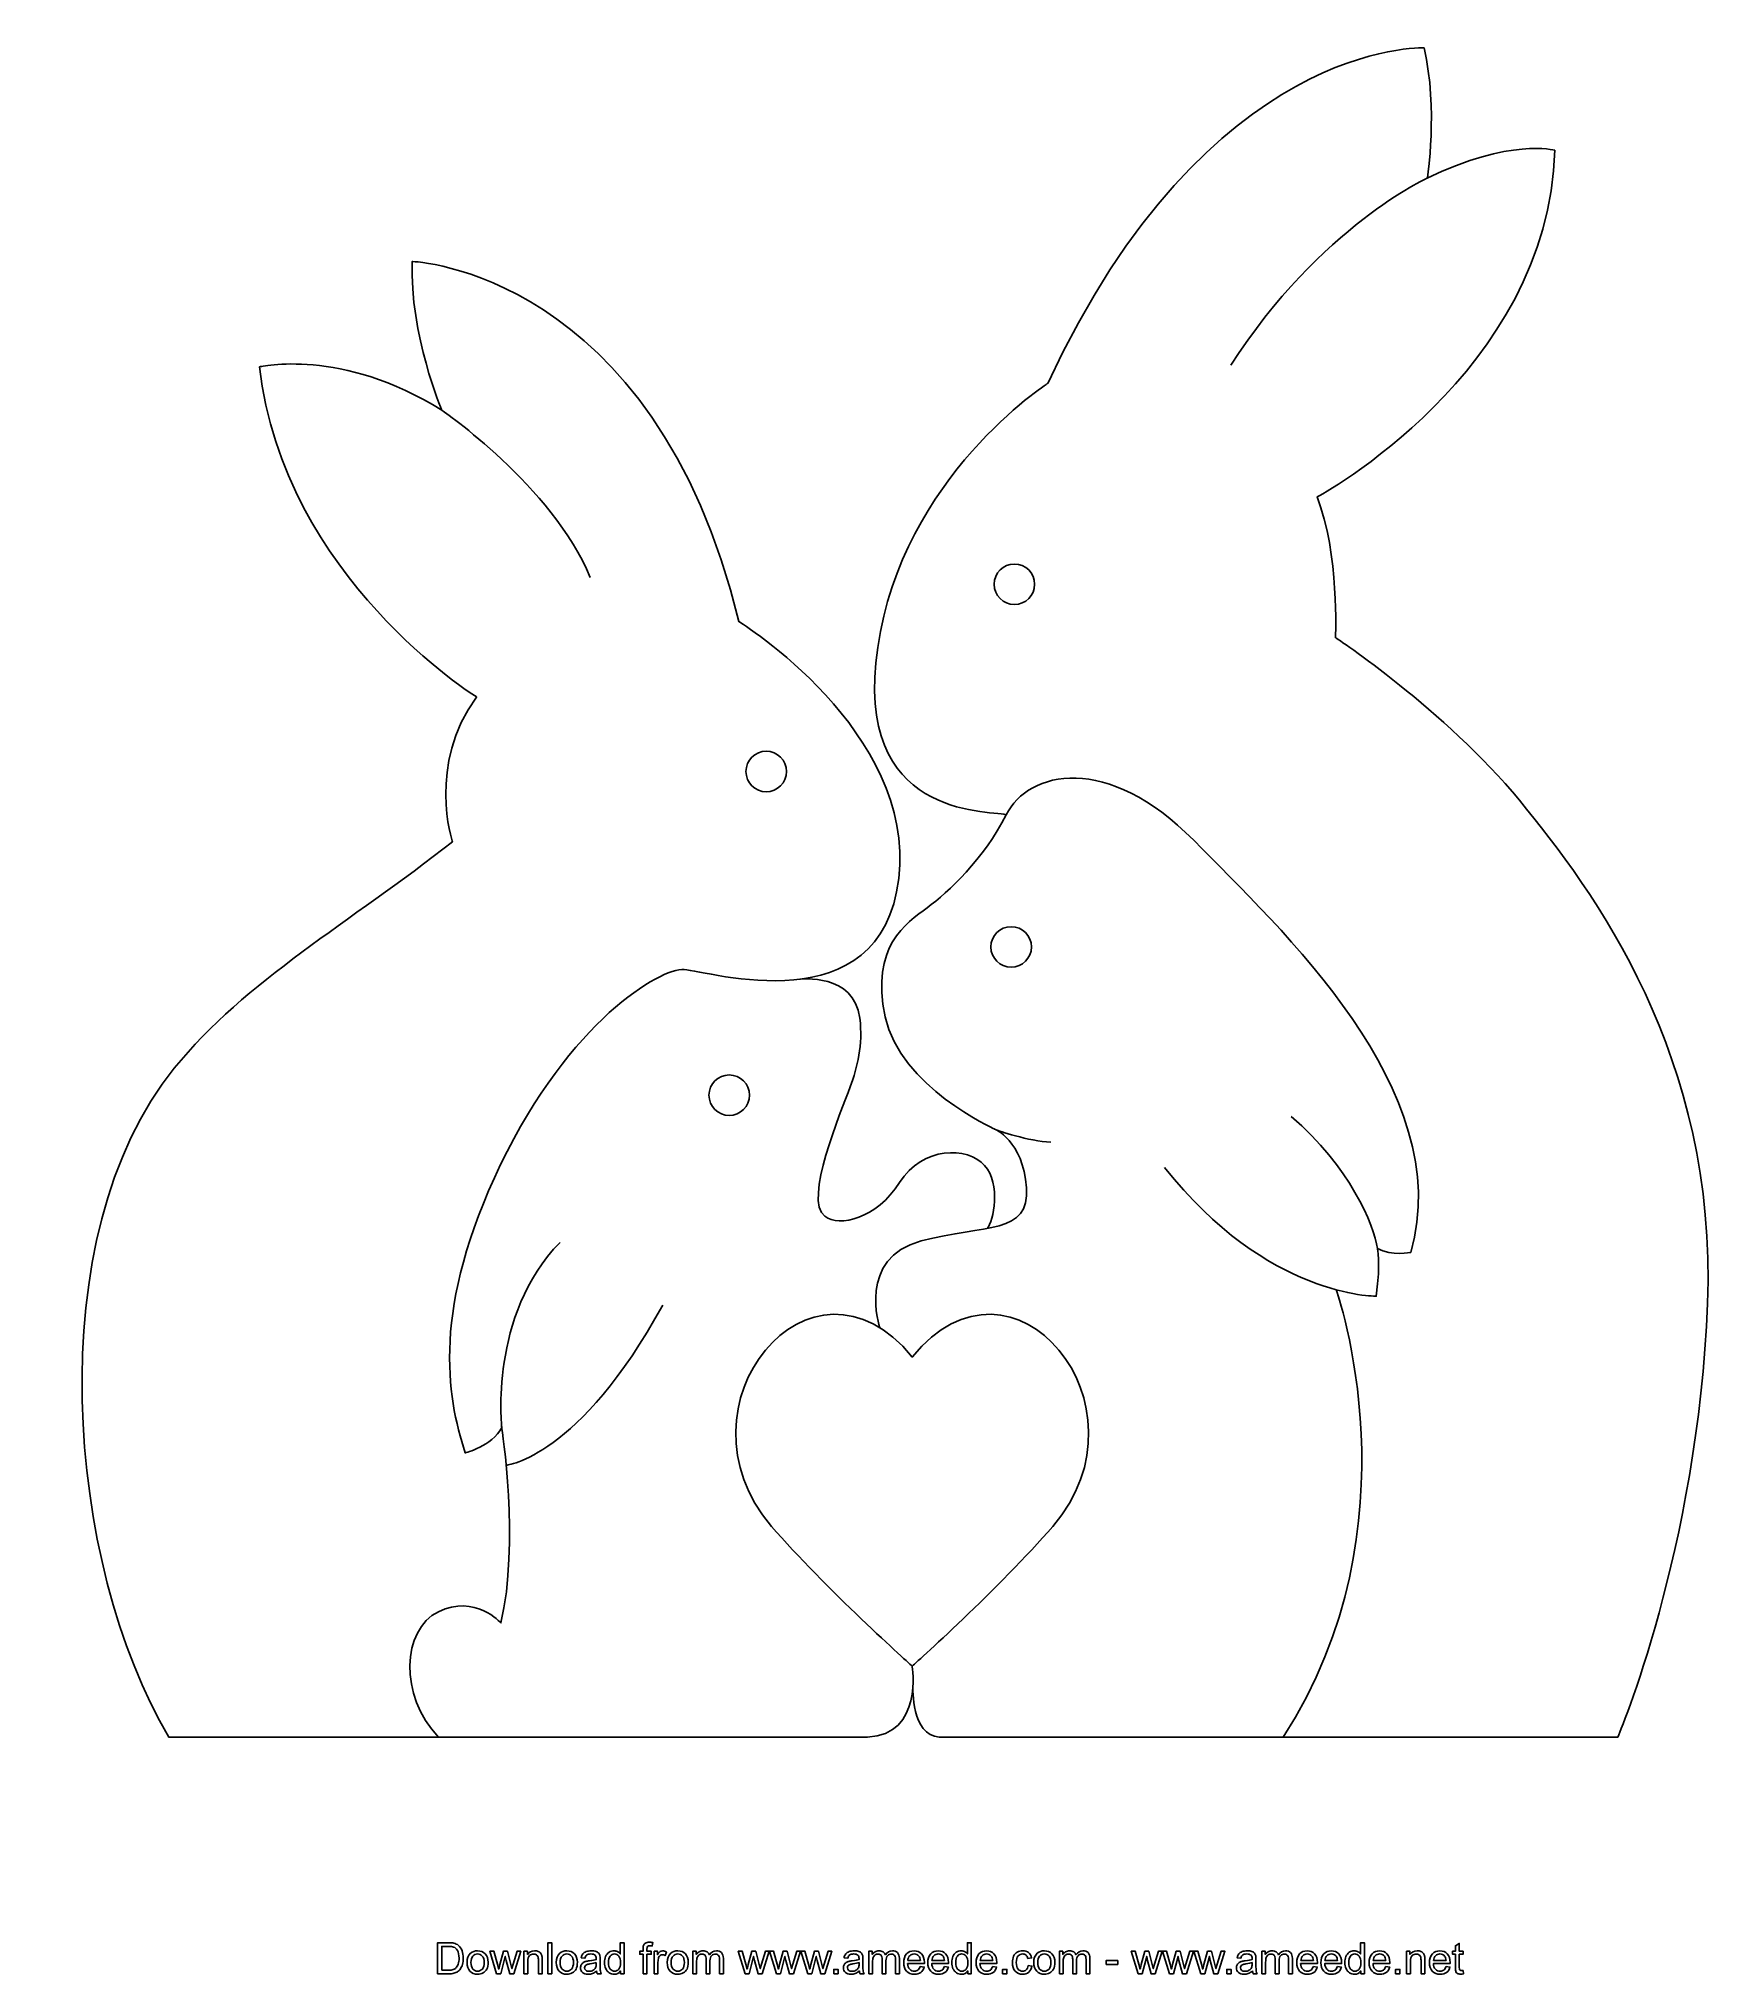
# Model space of a CAD drawing. Extents: x -101 to 97, y -98 to 132.
import ezdxf

# ---------------------------------------------------------------- set-up
doc = ezdxf.new("R2010")
doc.units = 0
doc.header["$MEASUREMENT"] = 0
doc.layers.add('LAYER_1', color=7, linetype='CONTINUOUS')

msp = doc.modelspace()

# ---------------------------------------------------------------- linework, layer by layer
at = {"layer": 'LAYER_1', "color": 3}
for centre, major_axis, ratio in [((14.0728, 66.9841), (0, 2.3997), 1), ((-15.3144, 44.8237), (0, 2.3998), 0.99995833), ((13.6903, 24.0494), (0, 2.3998), 1), ((-19.6975, 6.497), (0, 2.3997), 1)]:
    msp.add_ellipse(centre, major_axis=major_axis, ratio=ratio, dxfattribs=at)
at = {"layer": 'LAYER_1'}
for points, knots in [([(5.1786, -69.4962), (5.1786, -69.4962), (85.5353, -69.4962), (85.5353, -69.4962), (85.5353, -69.4962), (85.5353, -69.4962), (94.9945, -47.4376), (96.153, -18.186), (96.153, -18.186), (97.3115, 11.0656), (82.6971, 30.7053), (73.8824, 41.4089), (73.8824, 41.4089), (65.0678, 52.1125), (52.0978, 60.6752), (52.0978, 60.6752), (52.0978, 60.6752), (52.0978, 60.6752), (52.5528, 70.6945), (49.9232, 77.3309), (49.9232, 77.3309), (49.9232, 77.3309), (77.3397, 92.0165), (78.0638, 118.3741), (78.0638, 118.3741), (78.0638, 118.3741), (72.7678, 119.836), (62.9598, 115.0748), (62.9598, 115.0748), (62.9598, 115.0748), (64.293, 123.2639), (62.579, 130.5009), (62.579, 130.5009), (62.579, 130.5009), (37.0052, 131.5838), (18.0188, 90.7796), (18.0188, 90.7796), (18.0188, 90.7796), (0.8403, 79.7697), (-2.1165, 59.5101), (-2.1165, 59.5101), (-5.0732, 39.2506), (10.7791, 40.2798), (13.0978, 39.7002)], [0, 0, 0, 0, 0.08333333, 0.08333333, 0.08333333, 0.08333333, 0.16666667, 0.16666667, 0.16666667, 0.16666667, 0.25, 0.25, 0.25, 0.25, 0.33333333, 0.33333333, 0.33333333, 0.33333333, 0.41666667, 0.41666667, 0.41666667, 0.41666667, 0.5, 0.5, 0.5, 0.5, 0.58333333, 0.58333333, 0.58333333, 0.58333333, 0.66666667, 0.66666667, 0.66666667, 0.66666667, 0.75, 0.75, 0.75, 0.75, 0.83333333, 0.83333333, 0.83333333, 0.83333333, 1, 1, 1, 1]), ([(-3.3153, -69.4962), (-3.3153, -69.4962), (-86.062, -69.4962), (-86.062, -69.4962), (-86.062, -69.4962), (-98.2167, -49.0898), (-101.4701, -10.0629), (-85.4116, 9.6936), (-85.4116, 9.6936), (-76.9543, 20.0981), (-64.5884, 26.9446), (-52.4777, 36.5136), (-52.4777, 36.5136), (-52.4777, 36.5136), (-55.5202, 45.6461), (-49.6191, 53.6412), (-49.6191, 53.6412), (-49.6191, 53.6412), (-72.4863, 67.7684), (-75.3162, 92.7392), (-75.3162, 92.7392), (-75.3162, 92.7392), (-65.5491, 95.0288), (-53.7275, 87.5855), (-53.7275, 87.5855), (-53.7275, 87.5855), (-57.5585, 96.5612), (-57.2302, 105.2084), (-57.2302, 105.2084), (-57.2302, 105.2084), (-28.6735, 104.1131), (-18.5402, 62.5668), (-18.5402, 62.5668), (-18.5402, 62.5668), (2.4721, 49.5544), (0.378, 32.1353), (0.378, 32.1353), (-1.7161, 14.7163), (-22.1809, 21.189), (-25.0365, 21.3794), (-25.0365, 21.3794), (-27.8922, 21.5697), (-38.5854, 15.2684), (-46.7679, -1.7261), (-46.7679, -1.7261), (-54.9503, -18.7206), (-53.1609, -28.9934), (-50.9716, -35.847), (-50.9716, -35.847), (-50.9716, -35.847), (-47.7773, -35.0722), (-46.6343, -32.8408), (-46.6343, -32.8408), (-46.6343, -32.8408), (-44.5037, -46.6336), (-46.7387, -55.9872), (-46.7387, -55.9872), (-46.7387, -55.9872), (-49.8216, -52.5322), (-54.1404, -54.6604), (-54.1404, -54.6604), (-58.4592, -56.7885), (-58.8349, -64.5528), (-54.1404, -69.4962)], [0, 0, 0, 0, 0.05882353, 0.05882353, 0.05882353, 0.05882353, 0.11764706, 0.11764706, 0.11764706, 0.11764706, 0.17647059, 0.17647059, 0.17647059, 0.17647059, 0.23529412, 0.23529412, 0.23529412, 0.23529412, 0.29411765, 0.29411765, 0.29411765, 0.29411765, 0.35294118, 0.35294118, 0.35294118, 0.35294118, 0.41176471, 0.41176471, 0.41176471, 0.41176471, 0.47058824, 0.47058824, 0.47058824, 0.47058824, 0.52941176, 0.52941176, 0.52941176, 0.52941176, 0.58823529, 0.58823529, 0.58823529, 0.58823529, 0.64705882, 0.64705882, 0.64705882, 0.64705882, 0.70588235, 0.70588235, 0.70588235, 0.70588235, 0.76470588, 0.76470588, 0.76470588, 0.76470588, 0.82352941, 0.82352941, 0.82352941, 0.82352941, 0.88235294, 0.88235294, 0.88235294, 0.88235294, 1, 1, 1, 1]), ([(-1.8749, -21.019), (-1.8749, -21.019), (-4.6126, -12.763), (3.0273, -10.759), (3.0273, -10.759), (10.6672, -8.755), (15.8786, -10.0688), (15.4975, -4.4598), (15.4975, -4.4598), (15.1164, 1.1491), (11.6858, 2.5104), (11.6858, 2.5104), (11.6858, 2.5104), (11.6858, 2.5104), (0.5439, 7.4944), (-1.2247, 15.7927), (-1.2247, 15.7927), (-2.9934, 24.091), (1.2396, 26.8442), (3.7446, 28.6956), (3.7446, 28.6956), (6.2497, 30.5471), (10.445, 34.4447), (13.0978, 39.7002), (13.0978, 39.7002), (15.7505, 44.9558), (25.116, 47.0266), (35.3037, 36.6733), (35.3037, 36.6733), (45.4913, 26.3201), (66.5502, 7.037), (61.0075, -12.1107), (61.0075, -12.1107), (61.0075, -12.1107), (58.7753, -12.59), (57.0565, -11.6589), (57.0565, -11.6589), (57.0565, -11.6589), (57.4846, -13.0857), (56.9162, -17.3007), (56.9162, -17.3007), (56.9162, -17.3007), (44.0297, -17.4788), (31.8366, -2.047)], [0, 0, 0, 0, 0.08333333, 0.08333333, 0.08333333, 0.08333333, 0.16666667, 0.16666667, 0.16666667, 0.16666667, 0.25, 0.25, 0.25, 0.25, 0.33333333, 0.33333333, 0.33333333, 0.33333333, 0.41666667, 0.41666667, 0.41666667, 0.41666667, 0.5, 0.5, 0.5, 0.5, 0.58333333, 0.58333333, 0.58333333, 0.58333333, 0.66666667, 0.66666667, 0.66666667, 0.66666667, 0.75, 0.75, 0.75, 0.75, 0.83333333, 0.83333333, 0.83333333, 0.83333333, 1, 1, 1, 1]), ([(-11.3304, 20.2321), (-11.3304, 20.2321), (-4.8903, 21.0084), (-4.2308, 15.6097), (-4.2308, 15.6097), (-3.8446, 12.448), (-4.5123, 9.804), (-5.3616, 7.488), (-5.3616, 7.488), (-6.4835, 4.4293), (-10.9242, -5.9074), (-8.3931, -7.8358), (-8.3931, -7.8358), (-6.6622, -9.1545), (-2.2497, -8.1603), (0.4704, -3.8329), (0.4704, -3.8329), (3.1906, 0.4946), (8.5408, 0.4171), (10.5313, -1.8105), (10.5313, -1.8105), (12.5218, -4.0382), (11.5829, -8.4381), (10.8523, -9.2865)], [0, 0, 0, 0, 0.14285714, 0.14285714, 0.14285714, 0.14285714, 0.28571429, 0.28571429, 0.28571429, 0.28571429, 0.42857143, 0.42857143, 0.42857143, 0.42857143, 0.57142857, 0.57142857, 0.57142857, 0.57142857, 0.71428571, 0.71428571, 0.71428571, 0.71428571, 1, 1, 1, 1]), ([(18.6149, -44.5616), (30.9056, -30.278), (13.8329, -9.845), (1.9692, -24.5096), (1.9692, -24.5096), (-9.8945, -9.845), (-26.9672, -30.278), (-14.6765, -44.5616), (-14.6765, -44.5616), (-8.5529, -51.6781), (1.9692, -61.0985), (1.9692, -61.0985), (1.9692, -61.0985), (1.9692, -61.0985), (12.4913, -51.6781), (18.6149, -44.5616)], [0, 0, 0, 0, 0.2, 0.2, 0.2, 0.2, 0.4, 0.4, 0.4, 0.4, 0.6, 0.6, 0.6, 0.6, 1, 1, 1, 1]), ([(-54.2301, -97.5315), (-54.2301, -97.5315), (-54.2301, -93.8525), (-54.2301, -93.8525), (-54.2301, -93.8525), (-54.2301, -93.8525), (-52.9626, -93.8525), (-52.9626, -93.8525), (-52.9626, -93.8525), (-52.6766, -93.8525), (-52.4582, -93.8697), (-52.3075, -93.9048), (-52.3075, -93.9048), (-52.0968, -93.9536), (-51.917, -94.0418), (-51.768, -94.1685), (-51.768, -94.1685), (-51.5736, -94.333), (-51.4289, -94.5419), (-51.333, -94.7971), (-51.333, -94.7971), (-51.2362, -95.0523), (-51.1882, -95.3443), (-51.1882, -95.6723), (-51.1882, -95.6723), (-51.1882, -95.9515), (-51.2208, -96.199), (-51.2859, -96.4148), (-51.2859, -96.4148), (-51.351, -96.6306), (-51.4349, -96.8096), (-51.5368, -96.9509), (-51.5368, -96.9509), (-51.6395, -97.0922), (-51.7509, -97.2035), (-51.8725, -97.284), (-51.8725, -97.284), (-51.9932, -97.3654), (-52.1397, -97.427), (-52.3109, -97.469), (-52.3109, -97.469), (-52.4831, -97.5109), (-52.68, -97.5315), (-52.9027, -97.5315), (-52.9027, -97.5315), (-52.9027, -97.5315), (-54.2301, -97.5315), (-54.2301, -97.5315)], [0, 0, 0, 0, 0.07692308, 0.07692308, 0.07692308, 0.07692308, 0.15384615, 0.15384615, 0.15384615, 0.15384615, 0.23076923, 0.23076923, 0.23076923, 0.23076923, 0.30769231, 0.30769231, 0.30769231, 0.30769231, 0.38461538, 0.38461538, 0.38461538, 0.38461538, 0.46153846, 0.46153846, 0.46153846, 0.46153846, 0.53846154, 0.53846154, 0.53846154, 0.53846154, 0.61538462, 0.61538462, 0.61538462, 0.61538462, 0.69230769, 0.69230769, 0.69230769, 0.69230769, 0.76923077, 0.76923077, 0.76923077, 0.76923077, 0.84615385, 0.84615385, 0.84615385, 0.84615385, 1, 1, 1, 1]), ([(-41.1603, -97.5315), (-41.1603, -97.5315), (-41.1603, -93.8525), (-41.1603, -93.8525), (-41.1603, -93.8525), (-41.1603, -93.8525), (-40.7081, -93.8525), (-40.7081, -93.8525), (-40.7081, -93.8525), (-40.7081, -93.8525), (-40.7081, -97.5315), (-40.7081, -97.5315), (-40.7081, -97.5315), (-40.7081, -97.5315), (-41.1603, -97.5315), (-41.1603, -97.5315)], [0, 0, 0, 0, 0.2, 0.2, 0.2, 0.2, 0.4, 0.4, 0.4, 0.4, 0.6, 0.6, 0.6, 0.6, 1, 1, 1, 1]), ([(-32.5718, -97.5315), (-32.5718, -97.5315), (-32.5718, -97.1932), (-32.5718, -97.1932), (-32.5718, -97.1932), (-32.7405, -97.4561), (-32.9888, -97.588), (-33.3168, -97.588), (-33.3168, -97.588), (-33.5292, -97.588), (-33.7245, -97.5298), (-33.9017, -97.4125), (-33.9017, -97.4125), (-34.0798, -97.296), (-34.2177, -97.1324), (-34.3162, -96.9235), (-34.3162, -96.9235), (-34.4138, -96.7137), (-34.4626, -96.473), (-34.4626, -96.2007), (-34.4626, -96.2007), (-34.4626, -95.9352), (-34.4181, -95.6946), (-34.3299, -95.4779), (-34.3299, -95.4779), (-34.2408, -95.2621), (-34.1081, -95.096), (-33.9308, -94.9812), (-33.9308, -94.9812), (-33.7544, -94.8656), (-33.5557, -94.8083), (-33.3374, -94.8083), (-33.3374, -94.8083), (-33.1764, -94.8083), (-33.0334, -94.8425), (-32.9083, -94.9102), (-32.9083, -94.9102), (-32.7833, -94.9778), (-32.6814, -95.0669), (-32.6026, -95.1756), (-32.6026, -95.1756), (-32.6026, -95.1756), (-32.6026, -93.8525), (-32.6026, -93.8525), (-32.6026, -93.8525), (-32.6026, -93.8525), (-32.1504, -93.8525), (-32.1504, -93.8525), (-32.1504, -93.8525), (-32.1504, -93.8525), (-32.1504, -97.5315), (-32.1504, -97.5315), (-32.1504, -97.5315), (-32.1504, -97.5315), (-32.5718, -97.5315), (-32.5718, -97.5315)], [0, 0, 0, 0, 0.06666667, 0.06666667, 0.06666667, 0.06666667, 0.13333333, 0.13333333, 0.13333333, 0.13333333, 0.2, 0.2, 0.2, 0.2, 0.26666667, 0.26666667, 0.26666667, 0.26666667, 0.33333333, 0.33333333, 0.33333333, 0.33333333, 0.4, 0.4, 0.4, 0.4, 0.46666667, 0.46666667, 0.46666667, 0.46666667, 0.53333333, 0.53333333, 0.53333333, 0.53333333, 0.6, 0.6, 0.6, 0.6, 0.66666667, 0.66666667, 0.66666667, 0.66666667, 0.73333333, 0.73333333, 0.73333333, 0.73333333, 0.8, 0.8, 0.8, 0.8, 0.86666667, 0.86666667, 0.86666667, 0.86666667, 1, 1, 1, 1]), ([(-29.8999, -97.5315), (-29.8999, -97.5315), (-29.8999, -95.2142), (-29.8999, -95.2142), (-29.8999, -95.2142), (-29.8999, -95.2142), (-30.3007, -95.2142), (-30.3007, -95.2142), (-30.3007, -95.2142), (-30.3007, -95.2142), (-30.3007, -94.8648), (-30.3007, -94.8648), (-30.3007, -94.8648), (-30.3007, -94.8648), (-29.8999, -94.8648), (-29.8999, -94.8648), (-29.8999, -94.8648), (-29.8999, -94.8648), (-29.8999, -94.5822), (-29.8999, -94.5822), (-29.8999, -94.5822), (-29.8999, -94.4032), (-29.8845, -94.2705), (-29.8528, -94.184), (-29.8528, -94.184), (-29.8091, -94.0675), (-29.7337, -93.9724), (-29.6241, -93.8996), (-29.6241, -93.8996), (-29.5154, -93.8269), (-29.3621, -93.7909), (-29.1651, -93.7909), (-29.1651, -93.7909), (-29.0375, -93.7909), (-28.8971, -93.8063), (-28.7429, -93.8363), (-28.7429, -93.8363), (-28.7429, -93.8363), (-28.8106, -94.2319), (-28.8106, -94.2319), (-28.8106, -94.2319), (-28.9048, -94.2156), (-28.993, -94.2071), (-29.0769, -94.2071), (-29.0769, -94.2071), (-29.2139, -94.2071), (-29.3107, -94.2362), (-29.3681, -94.2944), (-29.3681, -94.2944), (-29.4246, -94.3527), (-29.4529, -94.4614), (-29.4529, -94.6207), (-29.4529, -94.6207), (-29.4529, -94.6207), (-29.4529, -94.8648), (-29.4529, -94.8648), (-29.4529, -94.8648), (-29.4529, -94.8648), (-28.9339, -94.8648), (-28.9339, -94.8648), (-28.9339, -94.8648), (-28.9339, -94.8648), (-28.9339, -95.2142), (-28.9339, -95.2142), (-28.9339, -95.2142), (-28.9339, -95.2142), (-29.4477, -95.2142), (-29.4477, -95.2142), (-29.4477, -95.2142), (-29.4477, -95.2142), (-29.4477, -97.5315), (-29.4477, -97.5315), (-29.4477, -97.5315), (-29.4477, -97.5315), (-29.8999, -97.5315), (-29.8999, -97.5315)], [0, 0, 0, 0, 0.05, 0.05, 0.05, 0.05, 0.1, 0.1, 0.1, 0.1, 0.15, 0.15, 0.15, 0.15, 0.2, 0.2, 0.2, 0.2, 0.25, 0.25, 0.25, 0.25, 0.3, 0.3, 0.3, 0.3, 0.35, 0.35, 0.35, 0.35, 0.4, 0.4, 0.4, 0.4, 0.45, 0.45, 0.45, 0.45, 0.5, 0.5, 0.5, 0.5, 0.55, 0.55, 0.55, 0.55, 0.6, 0.6, 0.6, 0.6, 0.65, 0.65, 0.65, 0.65, 0.7, 0.7, 0.7, 0.7, 0.75, 0.75, 0.75, 0.75, 0.8, 0.8, 0.8, 0.8, 0.85, 0.85, 0.85, 0.85, 0.9, 0.9, 0.9, 0.9, 1, 1, 1, 1]), ([(8.5467, -97.5315), (8.5467, -97.5315), (8.5467, -97.1932), (8.5467, -97.1932), (8.5467, -97.1932), (8.378, -97.4561), (8.1297, -97.588), (7.8017, -97.588), (7.8017, -97.588), (7.5893, -97.588), (7.394, -97.5298), (7.2168, -97.4125), (7.2168, -97.4125), (7.0387, -97.296), (6.9008, -97.1324), (6.8023, -96.9235), (6.8023, -96.9235), (6.7047, -96.7137), (6.6559, -96.473), (6.6559, -96.2007), (6.6559, -96.2007), (6.6559, -95.9352), (6.7004, -95.6946), (6.7886, -95.4779), (6.7886, -95.4779), (6.8777, -95.2621), (7.0104, -95.096), (7.1877, -94.9812), (7.1877, -94.9812), (7.3641, -94.8656), (7.5628, -94.8083), (7.7811, -94.8083), (7.7811, -94.8083), (7.9421, -94.8083), (8.0851, -94.8425), (8.2102, -94.9102), (8.2102, -94.9102), (8.3352, -94.9778), (8.4371, -95.0669), (8.5159, -95.1756), (8.5159, -95.1756), (8.5159, -95.1756), (8.5159, -93.8525), (8.5159, -93.8525), (8.5159, -93.8525), (8.5159, -93.8525), (8.9681, -93.8525), (8.9681, -93.8525), (8.9681, -93.8525), (8.9681, -93.8525), (8.9681, -97.5315), (8.9681, -97.5315), (8.9681, -97.5315), (8.9681, -97.5315), (8.5467, -97.5315), (8.5467, -97.5315)], [0, 0, 0, 0, 0.06666667, 0.06666667, 0.06666667, 0.06666667, 0.13333333, 0.13333333, 0.13333333, 0.13333333, 0.2, 0.2, 0.2, 0.2, 0.26666667, 0.26666667, 0.26666667, 0.26666667, 0.33333333, 0.33333333, 0.33333333, 0.33333333, 0.4, 0.4, 0.4, 0.4, 0.46666667, 0.46666667, 0.46666667, 0.46666667, 0.53333333, 0.53333333, 0.53333333, 0.53333333, 0.6, 0.6, 0.6, 0.6, 0.66666667, 0.66666667, 0.66666667, 0.66666667, 0.73333333, 0.73333333, 0.73333333, 0.73333333, 0.8, 0.8, 0.8, 0.8, 0.86666667, 0.86666667, 0.86666667, 0.86666667, 1, 1, 1, 1]), ([(55.092, -97.5315), (55.092, -97.5315), (55.092, -97.1932), (55.092, -97.1932), (55.092, -97.1932), (54.9233, -97.4561), (54.675, -97.588), (54.347, -97.588), (54.347, -97.588), (54.1346, -97.588), (53.9393, -97.5298), (53.7621, -97.4125), (53.7621, -97.4125), (53.584, -97.296), (53.4461, -97.1324), (53.3476, -96.9235), (53.3476, -96.9235), (53.25, -96.7137), (53.2012, -96.473), (53.2012, -96.2007), (53.2012, -96.2007), (53.2012, -95.9352), (53.2457, -95.6946), (53.3339, -95.4779), (53.3339, -95.4779), (53.423, -95.2621), (53.5557, -95.096), (53.733, -94.9812), (53.733, -94.9812), (53.9094, -94.8656), (54.1081, -94.8083), (54.3264, -94.8083), (54.3264, -94.8083), (54.4874, -94.8083), (54.6304, -94.8425), (54.7555, -94.9102), (54.7555, -94.9102), (54.8805, -94.9778), (54.9824, -95.0669), (55.0612, -95.1756), (55.0612, -95.1756), (55.0612, -95.1756), (55.0612, -93.8525), (55.0612, -93.8525), (55.0612, -93.8525), (55.0612, -93.8525), (55.5134, -93.8525), (55.5134, -93.8525), (55.5134, -93.8525), (55.5134, -93.8525), (55.5134, -97.5315), (55.5134, -97.5315), (55.5134, -97.5315), (55.5134, -97.5315), (55.092, -97.5315), (55.092, -97.5315)], [0, 0, 0, 0, 0.06666667, 0.06666667, 0.06666667, 0.06666667, 0.13333333, 0.13333333, 0.13333333, 0.13333333, 0.2, 0.2, 0.2, 0.2, 0.26666667, 0.26666667, 0.26666667, 0.26666667, 0.33333333, 0.33333333, 0.33333333, 0.33333333, 0.4, 0.4, 0.4, 0.4, 0.46666667, 0.46666667, 0.46666667, 0.46666667, 0.53333333, 0.53333333, 0.53333333, 0.53333333, 0.6, 0.6, 0.6, 0.6, 0.66666667, 0.66666667, 0.66666667, 0.66666667, 0.73333333, 0.73333333, 0.73333333, 0.73333333, 0.8, 0.8, 0.8, 0.8, 0.86666667, 0.86666667, 0.86666667, 0.86666667, 1, 1, 1, 1]), ([(67.2105, -97.1282), (67.2105, -97.1282), (67.2722, -97.5272), (67.2722, -97.5272), (67.2722, -97.5272), (67.1454, -97.5538), (67.0315, -97.5675), (66.9322, -97.5675), (66.9322, -97.5675), (66.7686, -97.5675), (66.6419, -97.5418), (66.5511, -97.4895), (66.5511, -97.4895), (66.4612, -97.4373), (66.3978, -97.3696), (66.361, -97.2849), (66.361, -97.2849), (66.3242, -97.2001), (66.3062, -97.022), (66.3062, -96.7505), (66.3062, -96.7505), (66.3062, -96.7505), (66.3062, -95.2142), (66.3062, -95.2142), (66.3062, -95.2142), (66.3062, -95.2142), (65.9722, -95.2142), (65.9722, -95.2142), (65.9722, -95.2142), (65.9722, -95.2142), (65.9722, -94.8648), (65.9722, -94.8648), (65.9722, -94.8648), (65.9722, -94.8648), (66.3062, -94.8648), (66.3062, -94.8648), (66.3062, -94.8648), (66.3062, -94.8648), (66.3062, -94.2054), (66.3062, -94.2054), (66.3062, -94.2054), (66.3062, -94.2054), (66.7584, -93.9339), (66.7584, -93.9339), (66.7584, -93.9339), (66.7584, -93.9339), (66.7584, -94.8648), (66.7584, -94.8648), (66.7584, -94.8648), (66.7584, -94.8648), (67.2105, -94.8648), (67.2105, -94.8648), (67.2105, -94.8648), (67.2105, -94.8648), (67.2105, -95.2142), (67.2105, -95.2142), (67.2105, -95.2142), (67.2105, -95.2142), (66.7584, -95.2142), (66.7584, -95.2142), (66.7584, -95.2142), (66.7584, -95.2142), (66.7584, -96.7762), (66.7584, -96.7762), (66.7584, -96.7762), (66.7584, -96.9055), (66.7661, -96.9886), (66.7823, -97.0254), (66.7823, -97.0254), (66.7977, -97.0622), (66.8234, -97.0913), (66.8594, -97.1136), (66.8594, -97.1136), (66.8954, -97.135), (66.9468, -97.1461), (67.0136, -97.1461), (67.0136, -97.1461), (67.0632, -97.1461), (67.1292, -97.1401), (67.2105, -97.1282)], [0, 0, 0, 0, 0.04761905, 0.04761905, 0.04761905, 0.04761905, 0.0952381, 0.0952381, 0.0952381, 0.0952381, 0.14285714, 0.14285714, 0.14285714, 0.14285714, 0.19047619, 0.19047619, 0.19047619, 0.19047619, 0.23809524, 0.23809524, 0.23809524, 0.23809524, 0.28571429, 0.28571429, 0.28571429, 0.28571429, 0.33333333, 0.33333333, 0.33333333, 0.33333333, 0.38095238, 0.38095238, 0.38095238, 0.38095238, 0.42857143, 0.42857143, 0.42857143, 0.42857143, 0.47619048, 0.47619048, 0.47619048, 0.47619048, 0.52380952, 0.52380952, 0.52380952, 0.52380952, 0.57142857, 0.57142857, 0.57142857, 0.57142857, 0.61904762, 0.61904762, 0.61904762, 0.61904762, 0.66666667, 0.66666667, 0.66666667, 0.66666667, 0.71428571, 0.71428571, 0.71428571, 0.71428571, 0.76190476, 0.76190476, 0.76190476, 0.76190476, 0.80952381, 0.80952381, 0.80952381, 0.80952381, 0.85714286, 0.85714286, 0.85714286, 0.85714286, 0.9047619, 0.9047619, 0.9047619, 0.9047619, 1, 1, 1, 1]), ([(-53.7419, -97.0999), (-53.7419, -97.0999), (-52.9575, -97.0999), (-52.9575, -97.0999), (-52.9575, -97.0999), (-52.7151, -97.0999), (-52.525, -97.0776), (-52.3872, -97.0322), (-52.3872, -97.0322), (-52.2493, -96.9869), (-52.1397, -96.9235), (-52.0575, -96.8413), (-52.0575, -96.8413), (-51.9427, -96.7257), (-51.8528, -96.5698), (-51.7886, -96.3745), (-51.7886, -96.3745), (-51.7243, -96.1793), (-51.6918, -95.9429), (-51.6918, -95.6646), (-51.6918, -95.6646), (-51.6918, -95.2793), (-51.7552, -94.983), (-51.881, -94.7757), (-51.881, -94.7757), (-52.0069, -94.5685), (-52.1602, -94.4297), (-52.3409, -94.3595), (-52.3409, -94.3595), (-52.4711, -94.309), (-52.6809, -94.2842), (-52.9703, -94.2842), (-52.9703, -94.2842), (-52.9703, -94.2842), (-53.7419, -94.2842), (-53.7419, -94.2842), (-53.7419, -94.2842), (-53.7419, -94.2842), (-53.7419, -97.0999), (-53.7419, -97.0999)], [0, 0, 0, 0, 0.09090909, 0.09090909, 0.09090909, 0.09090909, 0.18181818, 0.18181818, 0.18181818, 0.18181818, 0.27272727, 0.27272727, 0.27272727, 0.27272727, 0.36363636, 0.36363636, 0.36363636, 0.36363636, 0.45454545, 0.45454545, 0.45454545, 0.45454545, 0.54545455, 0.54545455, 0.54545455, 0.54545455, 0.63636364, 0.63636364, 0.63636364, 0.63636364, 0.72727273, 0.72727273, 0.72727273, 0.72727273, 0.81818182, 0.81818182, 0.81818182, 0.81818182, 1, 1, 1, 1]), ([(-50.7455, -96.1981), (-50.7455, -95.7057), (-50.6085, -95.3409), (-50.3336, -95.1037), (-50.3336, -95.1037), (-50.105, -94.9067), (-49.8249, -94.8083), (-49.4952, -94.8083), (-49.4952, -94.8083), (-49.1296, -94.8083), (-48.8298, -94.9281), (-48.5969, -95.1679), (-48.5969, -95.1679), (-48.3648, -95.4069), (-48.2484, -95.7383), (-48.2484, -96.1605), (-48.2484, -96.1605), (-48.2484, -96.503), (-48.2998, -96.7719), (-48.4025, -96.968), (-48.4025, -96.968), (-48.5053, -97.1641), (-48.6551, -97.3166), (-48.8521, -97.4253), (-48.8521, -97.4253), (-49.0482, -97.5341), (-49.2632, -97.588), (-49.4952, -97.588), (-49.4952, -97.588), (-49.8686, -97.588), (-50.1701, -97.469), (-50.4004, -97.2301), (-50.4004, -97.2301), (-50.6308, -96.9911), (-50.7455, -96.6469), (-50.7455, -96.1981)], [0, 0, 0, 0, 0.1, 0.1, 0.1, 0.1, 0.2, 0.2, 0.2, 0.2, 0.3, 0.3, 0.3, 0.3, 0.4, 0.4, 0.4, 0.4, 0.5, 0.5, 0.5, 0.5, 0.6, 0.6, 0.6, 0.6, 0.7, 0.7, 0.7, 0.7, 0.8, 0.8, 0.8, 0.8, 1, 1, 1, 1]), ([(-50.2831, -96.199), (-50.2831, -96.5398), (-50.2086, -96.795), (-50.0596, -96.9637), (-50.0596, -96.9637), (-49.9097, -97.1333), (-49.7222, -97.2181), (-49.4952, -97.2181), (-49.4952, -97.2181), (-49.2709, -97.2181), (-49.0842, -97.1333), (-48.9343, -96.9629), (-48.9343, -96.9629), (-48.7853, -96.7925), (-48.7108, -96.533), (-48.7108, -96.1844), (-48.7108, -96.1844), (-48.7108, -95.8556), (-48.7862, -95.6064), (-48.936, -95.4377), (-48.936, -95.4377), (-49.0859, -95.2681), (-49.2726, -95.1833), (-49.4952, -95.1833), (-49.4952, -95.1833), (-49.7222, -95.1833), (-49.9097, -95.2673), (-50.0596, -95.436), (-50.0596, -95.436), (-50.2086, -95.6047), (-50.2831, -95.859), (-50.2831, -96.199)], [0, 0, 0, 0, 0.11111111, 0.11111111, 0.11111111, 0.11111111, 0.22222222, 0.22222222, 0.22222222, 0.22222222, 0.33333333, 0.33333333, 0.33333333, 0.33333333, 0.44444444, 0.44444444, 0.44444444, 0.44444444, 0.55555556, 0.55555556, 0.55555556, 0.55555556, 0.66666667, 0.66666667, 0.66666667, 0.66666667, 0.77777778, 0.77777778, 0.77777778, 0.77777778, 1, 1, 1, 1]), ([(-47.2387, -97.5315), (-47.2387, -97.5315), (-48.0446, -94.8648), (-48.0446, -94.8648), (-48.0446, -94.8648), (-48.0446, -94.8648), (-47.5718, -94.8648), (-47.5718, -94.8648), (-47.5718, -94.8648), (-47.5718, -94.8648), (-47.1462, -96.4037), (-47.1462, -96.4037), (-47.1462, -96.4037), (-47.1462, -96.4037), (-46.9955, -96.9766), (-46.9955, -96.9766), (-46.9955, -96.9766), (-46.9895, -96.9483), (-46.9433, -96.7651), (-46.8576, -96.4268), (-46.8576, -96.4268), (-46.8576, -96.4268), (-46.4354, -94.8648), (-46.4354, -94.8648), (-46.4354, -94.8648), (-46.4354, -94.8648), (-45.9721, -94.8648), (-45.9721, -94.8648), (-45.9721, -94.8648), (-45.9721, -94.8648), (-45.5705, -96.4131), (-45.5705, -96.4131), (-45.5705, -96.4131), (-45.5705, -96.4131), (-45.4395, -96.9209), (-45.4395, -96.9209), (-45.4395, -96.9209), (-45.4395, -96.9209), (-45.2862, -96.4062), (-45.2862, -96.4062), (-45.2862, -96.4062), (-45.2862, -96.4062), (-44.8255, -94.8648), (-44.8255, -94.8648), (-44.8255, -94.8648), (-44.8255, -94.8648), (-44.3862, -94.8648), (-44.3862, -94.8648), (-44.3862, -94.8648), (-44.3862, -94.8648), (-45.2228, -97.5315), (-45.2228, -97.5315), (-45.2228, -97.5315), (-45.2228, -97.5315), (-45.6904, -97.5315), (-45.6904, -97.5315), (-45.6904, -97.5315), (-45.6904, -97.5315), (-46.1134, -95.9361), (-46.1134, -95.9361), (-46.1134, -95.9361), (-46.1134, -95.9361), (-46.2205, -95.4796), (-46.2205, -95.4796), (-46.2205, -95.4796), (-46.2205, -95.4796), (-46.76, -97.5315), (-46.76, -97.5315), (-46.76, -97.5315), (-46.76, -97.5315), (-47.2387, -97.5315), (-47.2387, -97.5315)], [0, 0, 0, 0, 0.05263158, 0.05263158, 0.05263158, 0.05263158, 0.10526316, 0.10526316, 0.10526316, 0.10526316, 0.15789474, 0.15789474, 0.15789474, 0.15789474, 0.21052632, 0.21052632, 0.21052632, 0.21052632, 0.26315789, 0.26315789, 0.26315789, 0.26315789, 0.31578947, 0.31578947, 0.31578947, 0.31578947, 0.36842105, 0.36842105, 0.36842105, 0.36842105, 0.42105263, 0.42105263, 0.42105263, 0.42105263, 0.47368421, 0.47368421, 0.47368421, 0.47368421, 0.52631579, 0.52631579, 0.52631579, 0.52631579, 0.57894737, 0.57894737, 0.57894737, 0.57894737, 0.63157895, 0.63157895, 0.63157895, 0.63157895, 0.68421053, 0.68421053, 0.68421053, 0.68421053, 0.73684211, 0.73684211, 0.73684211, 0.73684211, 0.78947368, 0.78947368, 0.78947368, 0.78947368, 0.84210526, 0.84210526, 0.84210526, 0.84210526, 0.89473684, 0.89473684, 0.89473684, 0.89473684, 1, 1, 1, 1]), ([(-44.0077, -97.5315), (-44.0077, -97.5315), (-44.0077, -94.8648), (-44.0077, -94.8648), (-44.0077, -94.8648), (-44.0077, -94.8648), (-43.6018, -94.8648), (-43.6018, -94.8648), (-43.6018, -94.8648), (-43.6018, -94.8648), (-43.6018, -95.2433), (-43.6018, -95.2433), (-43.6018, -95.2433), (-43.4065, -94.953), (-43.1239, -94.8083), (-42.7548, -94.8083), (-42.7548, -94.8083), (-42.5938, -94.8083), (-42.4465, -94.8374), (-42.3121, -94.8947), (-42.3121, -94.8947), (-42.1776, -94.9521), (-42.0766, -95.0283), (-42.0098, -95.1217), (-42.0098, -95.1217), (-41.943, -95.215), (-41.8959, -95.3264), (-41.8693, -95.4548), (-41.8693, -95.4548), (-41.8531, -95.5387), (-41.8445, -95.6852), (-41.8445, -95.8941), (-41.8445, -95.8941), (-41.8445, -95.8941), (-41.8445, -97.5315), (-41.8445, -97.5315), (-41.8445, -97.5315), (-41.8445, -97.5315), (-42.2967, -97.5315), (-42.2967, -97.5315), (-42.2967, -97.5315), (-42.2967, -97.5315), (-42.2967, -95.9113), (-42.2967, -95.9113), (-42.2967, -95.9113), (-42.2967, -95.7271), (-42.3138, -95.5893), (-42.3489, -95.4985), (-42.3489, -95.4985), (-42.384, -95.4077), (-42.4465, -95.3349), (-42.5356, -95.2801), (-42.5356, -95.2801), (-42.6246, -95.2262), (-42.73, -95.1988), (-42.8499, -95.1988), (-42.8499, -95.1988), (-43.0417, -95.1988), (-43.207, -95.2596), (-43.3466, -95.382), (-43.3466, -95.382), (-43.4862, -95.5036), (-43.5555, -95.7357), (-43.5555, -96.0765), (-43.5555, -96.0765), (-43.5555, -96.0765), (-43.5555, -97.5315), (-43.5555, -97.5315), (-43.5555, -97.5315), (-43.5555, -97.5315), (-44.0077, -97.5315), (-44.0077, -97.5315)], [0, 0, 0, 0, 0.05263158, 0.05263158, 0.05263158, 0.05263158, 0.10526316, 0.10526316, 0.10526316, 0.10526316, 0.15789474, 0.15789474, 0.15789474, 0.15789474, 0.21052632, 0.21052632, 0.21052632, 0.21052632, 0.26315789, 0.26315789, 0.26315789, 0.26315789, 0.31578947, 0.31578947, 0.31578947, 0.31578947, 0.36842105, 0.36842105, 0.36842105, 0.36842105, 0.42105263, 0.42105263, 0.42105263, 0.42105263, 0.47368421, 0.47368421, 0.47368421, 0.47368421, 0.52631579, 0.52631579, 0.52631579, 0.52631579, 0.57894737, 0.57894737, 0.57894737, 0.57894737, 0.63157895, 0.63157895, 0.63157895, 0.63157895, 0.68421053, 0.68421053, 0.68421053, 0.68421053, 0.73684211, 0.73684211, 0.73684211, 0.73684211, 0.78947368, 0.78947368, 0.78947368, 0.78947368, 0.84210526, 0.84210526, 0.84210526, 0.84210526, 0.89473684, 0.89473684, 0.89473684, 0.89473684, 1, 1, 1, 1]), ([(-40.178, -96.1981), (-40.178, -95.7057), (-40.041, -95.3409), (-39.7661, -95.1037), (-39.7661, -95.1037), (-39.5375, -94.9067), (-39.2574, -94.8083), (-38.9277, -94.8083), (-38.9277, -94.8083), (-38.5621, -94.8083), (-38.2623, -94.9281), (-38.0294, -95.1679), (-38.0294, -95.1679), (-37.7973, -95.4069), (-37.6809, -95.7383), (-37.6809, -96.1605), (-37.6809, -96.1605), (-37.6809, -96.503), (-37.7323, -96.7719), (-37.835, -96.968), (-37.835, -96.968), (-37.9378, -97.1641), (-38.0876, -97.3166), (-38.2846, -97.4253), (-38.2846, -97.4253), (-38.4807, -97.5341), (-38.6957, -97.588), (-38.9277, -97.588), (-38.9277, -97.588), (-39.3011, -97.588), (-39.6026, -97.469), (-39.8329, -97.2301), (-39.8329, -97.2301), (-40.0633, -96.9911), (-40.178, -96.6469), (-40.178, -96.1981)], [0, 0, 0, 0, 0.1, 0.1, 0.1, 0.1, 0.2, 0.2, 0.2, 0.2, 0.3, 0.3, 0.3, 0.3, 0.4, 0.4, 0.4, 0.4, 0.5, 0.5, 0.5, 0.5, 0.6, 0.6, 0.6, 0.6, 0.7, 0.7, 0.7, 0.7, 0.8, 0.8, 0.8, 0.8, 1, 1, 1, 1]), ([(-39.7156, -96.199), (-39.7156, -96.5398), (-39.6411, -96.795), (-39.4921, -96.9637), (-39.4921, -96.9637), (-39.3422, -97.1333), (-39.1547, -97.2181), (-38.9277, -97.2181), (-38.9277, -97.2181), (-38.7034, -97.2181), (-38.5167, -97.1333), (-38.3668, -96.9629), (-38.3668, -96.9629), (-38.2178, -96.7925), (-38.1433, -96.533), (-38.1433, -96.1844), (-38.1433, -96.1844), (-38.1433, -95.8556), (-38.2187, -95.6064), (-38.3685, -95.4377), (-38.3685, -95.4377), (-38.5184, -95.2681), (-38.7051, -95.1833), (-38.9277, -95.1833), (-38.9277, -95.1833), (-39.1547, -95.1833), (-39.3422, -95.2673), (-39.4921, -95.436), (-39.4921, -95.436), (-39.6411, -95.6047), (-39.7156, -95.859), (-39.7156, -96.199)], [0, 0, 0, 0, 0.11111111, 0.11111111, 0.11111111, 0.11111111, 0.22222222, 0.22222222, 0.22222222, 0.22222222, 0.33333333, 0.33333333, 0.33333333, 0.33333333, 0.44444444, 0.44444444, 0.44444444, 0.44444444, 0.55555556, 0.55555556, 0.55555556, 0.55555556, 0.66666667, 0.66666667, 0.66666667, 0.66666667, 0.77777778, 0.77777778, 0.77777778, 0.77777778, 1, 1, 1, 1]), ([(-35.4089, -97.1975), (-35.5768, -97.3405), (-35.7386, -97.4407), (-35.8936, -97.4998), (-35.8936, -97.4998), (-36.0486, -97.5589), (-36.2148, -97.588), (-36.3929, -97.588), (-36.3929, -97.588), (-36.6858, -97.588), (-36.911, -97.5169), (-37.0686, -97.3739), (-37.0686, -97.3739), (-37.2261, -97.2318), (-37.3049, -97.0494), (-37.3049, -96.8276), (-37.3049, -96.8276), (-37.3049, -96.6974), (-37.275, -96.5784), (-37.2159, -96.4705), (-37.2159, -96.4705), (-37.1559, -96.3626), (-37.078, -96.2769), (-36.9821, -96.2118), (-36.9821, -96.2118), (-36.8853, -96.1468), (-36.7774, -96.0971), (-36.6567, -96.0637), (-36.6567, -96.0637), (-36.5676, -96.0406), (-36.4331, -96.0183), (-36.2542, -95.996), (-36.2542, -95.996), (-35.8894, -95.9532), (-35.6196, -95.901), (-35.4475, -95.841), (-35.4475, -95.841), (-35.4458, -95.7794), (-35.4449, -95.74), (-35.4449, -95.7237), (-35.4449, -95.7237), (-35.4449, -95.5404), (-35.4877, -95.4111), (-35.5734, -95.3358), (-35.5734, -95.3358), (-35.689, -95.2339), (-35.8611, -95.1833), (-36.0889, -95.1833), (-36.0889, -95.1833), (-36.3021, -95.1833), (-36.4597, -95.221), (-36.5607, -95.2955), (-36.5607, -95.2955), (-36.6626, -95.37), (-36.7372, -95.5019), (-36.786, -95.692), (-36.786, -95.692), (-36.786, -95.692), (-37.2279, -95.6304), (-37.2279, -95.6304), (-37.2279, -95.6304), (-37.1876, -95.4411), (-37.1217, -95.2878), (-37.0292, -95.1714), (-37.0292, -95.1714), (-36.9367, -95.0549), (-36.8031, -94.9658), (-36.6284, -94.9025), (-36.6284, -94.9025), (-36.4546, -94.8399), (-36.2516, -94.8083), (-36.0221, -94.8083), (-36.0221, -94.8083), (-35.7943, -94.8083), (-35.6085, -94.8348), (-35.4654, -94.8888), (-35.4654, -94.8888), (-35.3233, -94.9427), (-35.218, -95.0095), (-35.1512, -95.0909), (-35.1512, -95.0909), (-35.0844, -95.1722), (-35.0373, -95.275), (-35.0099, -95.3991), (-35.0099, -95.3991), (-34.9953, -95.4762), (-34.9876, -95.615), (-34.9876, -95.8145), (-34.9876, -95.8145), (-34.9876, -95.8145), (-34.9876, -96.4139), (-34.9876, -96.4139), (-34.9876, -96.4139), (-34.9876, -96.8327), (-34.9782, -97.0973), (-34.9593, -97.2095), (-34.9593, -97.2095), (-34.9414, -97.3217), (-34.9037, -97.4287), (-34.8489, -97.5315), (-34.8489, -97.5315), (-34.8489, -97.5315), (-35.3216, -97.5315), (-35.3216, -97.5315), (-35.3216, -97.5315), (-35.367, -97.4364), (-35.3961, -97.3251), (-35.4089, -97.1975)], [0, 0, 0, 0, 0.03571429, 0.03571429, 0.03571429, 0.03571429, 0.07142857, 0.07142857, 0.07142857, 0.07142857, 0.10714286, 0.10714286, 0.10714286, 0.10714286, 0.14285714, 0.14285714, 0.14285714, 0.14285714, 0.17857143, 0.17857143, 0.17857143, 0.17857143, 0.21428571, 0.21428571, 0.21428571, 0.21428571, 0.25, 0.25, 0.25, 0.25, 0.28571429, 0.28571429, 0.28571429, 0.28571429, 0.32142857, 0.32142857, 0.32142857, 0.32142857, 0.35714286, 0.35714286, 0.35714286, 0.35714286, 0.39285714, 0.39285714, 0.39285714, 0.39285714, 0.42857143, 0.42857143, 0.42857143, 0.42857143, 0.46428571, 0.46428571, 0.46428571, 0.46428571, 0.5, 0.5, 0.5, 0.5, 0.53571429, 0.53571429, 0.53571429, 0.53571429, 0.57142857, 0.57142857, 0.57142857, 0.57142857, 0.60714286, 0.60714286, 0.60714286, 0.60714286, 0.64285714, 0.64285714, 0.64285714, 0.64285714, 0.67857143, 0.67857143, 0.67857143, 0.67857143, 0.71428571, 0.71428571, 0.71428571, 0.71428571, 0.75, 0.75, 0.75, 0.75, 0.78571429, 0.78571429, 0.78571429, 0.78571429, 0.82142857, 0.82142857, 0.82142857, 0.82142857, 0.85714286, 0.85714286, 0.85714286, 0.85714286, 0.89285714, 0.89285714, 0.89285714, 0.89285714, 0.92857143, 0.92857143, 0.92857143, 0.92857143, 1, 1, 1, 1]), ([(-35.4449, -96.1956), (-35.6093, -96.2624), (-35.856, -96.3189), (-36.1848, -96.3651), (-36.1848, -96.3651), (-36.3715, -96.3917), (-36.5034, -96.4216), (-36.5804, -96.455), (-36.5804, -96.455), (-36.6575, -96.4884), (-36.7166, -96.5373), (-36.7586, -96.6006), (-36.7586, -96.6006), (-36.8005, -96.6649), (-36.8219, -96.7359), (-36.8219, -96.8147), (-36.8219, -96.8147), (-36.8219, -96.9338), (-36.7765, -97.034), (-36.6849, -97.1136), (-36.6849, -97.1136), (-36.5933, -97.1932), (-36.4597, -97.2335), (-36.2841, -97.2335), (-36.2841, -97.2335), (-36.1103, -97.2335), (-35.9553, -97.1958), (-35.8191, -97.1196), (-35.8191, -97.1196), (-35.6838, -97.0442), (-35.5836, -96.9406), (-35.5203, -96.8096), (-35.5203, -96.8096), (-35.4714, -96.7077), (-35.4475, -96.5578), (-35.4475, -96.36), (-35.4475, -96.36), (-35.4475, -96.36), (-35.4449, -96.1956), (-35.4449, -96.1956)], [0, 0, 0, 0, 0.09090909, 0.09090909, 0.09090909, 0.09090909, 0.18181818, 0.18181818, 0.18181818, 0.18181818, 0.27272727, 0.27272727, 0.27272727, 0.27272727, 0.36363636, 0.36363636, 0.36363636, 0.36363636, 0.45454545, 0.45454545, 0.45454545, 0.45454545, 0.54545455, 0.54545455, 0.54545455, 0.54545455, 0.63636364, 0.63636364, 0.63636364, 0.63636364, 0.72727273, 0.72727273, 0.72727273, 0.72727273, 0.81818182, 0.81818182, 0.81818182, 0.81818182, 1, 1, 1, 1]), ([(-34.0002, -96.2016), (-34.0002, -96.5424), (-33.9283, -96.7967), (-33.7835, -96.9654), (-33.7835, -96.9654), (-33.6397, -97.1341), (-33.4693, -97.2181), (-33.2731, -97.2181), (-33.2731, -97.2181), (-33.0753, -97.2181), (-32.9075, -97.1376), (-32.7687, -96.9766), (-32.7687, -96.9766), (-32.6309, -96.8156), (-32.5615, -96.5698), (-32.5615, -96.2392), (-32.5615, -96.2392), (-32.5615, -95.8761), (-32.6317, -95.609), (-32.773, -95.4385), (-32.773, -95.4385), (-32.9135, -95.2681), (-33.0873, -95.1833), (-33.2937, -95.1833), (-33.2937, -95.1833), (-33.4949, -95.1833), (-33.6628, -95.2647), (-33.7981, -95.4283), (-33.7981, -95.4283), (-33.9325, -95.5918), (-34.0002, -95.8496), (-34.0002, -96.2016)], [0, 0, 0, 0, 0.11111111, 0.11111111, 0.11111111, 0.11111111, 0.22222222, 0.22222222, 0.22222222, 0.22222222, 0.33333333, 0.33333333, 0.33333333, 0.33333333, 0.44444444, 0.44444444, 0.44444444, 0.44444444, 0.55555556, 0.55555556, 0.55555556, 0.55555556, 0.66666667, 0.66666667, 0.66666667, 0.66666667, 0.77777778, 0.77777778, 0.77777778, 0.77777778, 1, 1, 1, 1]), ([(-28.5853, -97.5315), (-28.5853, -97.5315), (-28.5853, -94.8648), (-28.5853, -94.8648), (-28.5853, -94.8648), (-28.5853, -94.8648), (-28.1794, -94.8648), (-28.1794, -94.8648), (-28.1794, -94.8648), (-28.1794, -94.8648), (-28.1794, -95.2733), (-28.1794, -95.2733), (-28.1794, -95.2733), (-28.0758, -95.084), (-27.9799, -94.959), (-27.8917, -94.899), (-27.8917, -94.899), (-27.8035, -94.8382), (-27.7067, -94.8083), (-27.6014, -94.8083), (-27.6014, -94.8083), (-27.4489, -94.8083), (-27.2939, -94.8562), (-27.1363, -94.9513), (-27.1363, -94.9513), (-27.1363, -94.9513), (-27.2973, -95.3683), (-27.2973, -95.3683), (-27.2973, -95.3683), (-27.407, -95.3067), (-27.5166, -95.2758), (-27.6262, -95.2758), (-27.6262, -95.2758), (-27.7247, -95.2758), (-27.8129, -95.3058), (-27.8908, -95.3649), (-27.8908, -95.3649), (-27.9687, -95.424), (-28.0244, -95.5062), (-28.0578, -95.6115), (-28.0578, -95.6115), (-28.1083, -95.7717), (-28.1332, -95.9472), (-28.1332, -96.1382), (-28.1332, -96.1382), (-28.1332, -96.1382), (-28.1332, -97.5315), (-28.1332, -97.5315), (-28.1332, -97.5315), (-28.1332, -97.5315), (-28.5853, -97.5315), (-28.5853, -97.5315)], [0, 0, 0, 0, 0.07142857, 0.07142857, 0.07142857, 0.07142857, 0.14285714, 0.14285714, 0.14285714, 0.14285714, 0.21428571, 0.21428571, 0.21428571, 0.21428571, 0.28571429, 0.28571429, 0.28571429, 0.28571429, 0.35714286, 0.35714286, 0.35714286, 0.35714286, 0.42857143, 0.42857143, 0.42857143, 0.42857143, 0.5, 0.5, 0.5, 0.5, 0.57142857, 0.57142857, 0.57142857, 0.57142857, 0.64285714, 0.64285714, 0.64285714, 0.64285714, 0.71428571, 0.71428571, 0.71428571, 0.71428571, 0.78571429, 0.78571429, 0.78571429, 0.78571429, 0.85714286, 0.85714286, 0.85714286, 0.85714286, 1, 1, 1, 1]), ([(-27.0387, -96.1981), (-27.0387, -95.7057), (-26.9017, -95.3409), (-26.6268, -95.1037), (-26.6268, -95.1037), (-26.3982, -94.9067), (-26.1181, -94.8083), (-25.7884, -94.8083), (-25.7884, -94.8083), (-25.4228, -94.8083), (-25.123, -94.9281), (-24.8901, -95.1679), (-24.8901, -95.1679), (-24.658, -95.4069), (-24.5416, -95.7383), (-24.5416, -96.1605), (-24.5416, -96.1605), (-24.5416, -96.503), (-24.593, -96.7719), (-24.6957, -96.968), (-24.6957, -96.968), (-24.7985, -97.1641), (-24.9483, -97.3166), (-25.1453, -97.4253), (-25.1453, -97.4253), (-25.3414, -97.5341), (-25.5564, -97.588), (-25.7884, -97.588), (-25.7884, -97.588), (-26.1618, -97.588), (-26.4633, -97.469), (-26.6936, -97.2301), (-26.6936, -97.2301), (-26.924, -96.9911), (-27.0387, -96.6469), (-27.0387, -96.1981)], [0, 0, 0, 0, 0.1, 0.1, 0.1, 0.1, 0.2, 0.2, 0.2, 0.2, 0.3, 0.3, 0.3, 0.3, 0.4, 0.4, 0.4, 0.4, 0.5, 0.5, 0.5, 0.5, 0.6, 0.6, 0.6, 0.6, 0.7, 0.7, 0.7, 0.7, 0.8, 0.8, 0.8, 0.8, 1, 1, 1, 1]), ([(-26.5763, -96.199), (-26.5763, -96.5398), (-26.5018, -96.795), (-26.3528, -96.9637), (-26.3528, -96.9637), (-26.2029, -97.1333), (-26.0154, -97.2181), (-25.7884, -97.2181), (-25.7884, -97.2181), (-25.5641, -97.2181), (-25.3774, -97.1333), (-25.2275, -96.9629), (-25.2275, -96.9629), (-25.0785, -96.7925), (-25.004, -96.533), (-25.004, -96.1844), (-25.004, -96.1844), (-25.004, -95.8556), (-25.0794, -95.6064), (-25.2292, -95.4377), (-25.2292, -95.4377), (-25.3791, -95.2681), (-25.5658, -95.1833), (-25.7884, -95.1833), (-25.7884, -95.1833), (-26.0154, -95.1833), (-26.2029, -95.2673), (-26.3528, -95.436), (-26.3528, -95.436), (-26.5018, -95.6047), (-26.5763, -95.859), (-26.5763, -96.199)], [0, 0, 0, 0, 0.11111111, 0.11111111, 0.11111111, 0.11111111, 0.22222222, 0.22222222, 0.22222222, 0.22222222, 0.33333333, 0.33333333, 0.33333333, 0.33333333, 0.44444444, 0.44444444, 0.44444444, 0.44444444, 0.55555556, 0.55555556, 0.55555556, 0.55555556, 0.66666667, 0.66666667, 0.66666667, 0.66666667, 0.77777778, 0.77777778, 0.77777778, 0.77777778, 1, 1, 1, 1]), ([(-24.0115, -97.5315), (-24.0115, -97.5315), (-24.0115, -94.8648), (-24.0115, -94.8648), (-24.0115, -94.8648), (-24.0115, -94.8648), (-23.6056, -94.8648), (-23.6056, -94.8648), (-23.6056, -94.8648), (-23.6056, -94.8648), (-23.6056, -95.2416), (-23.6056, -95.2416), (-23.6056, -95.2416), (-23.5225, -95.1114), (-23.4112, -95.0061), (-23.2724, -94.9273), (-23.2724, -94.9273), (-23.1337, -94.8476), (-22.9761, -94.8083), (-22.7989, -94.8083), (-22.7989, -94.8083), (-22.6019, -94.8083), (-22.44, -94.8494), (-22.3142, -94.9307), (-22.3142, -94.9307), (-22.1883, -95.0129), (-22.0992, -95.1268), (-22.0478, -95.2741), (-22.0478, -95.2741), (-21.8355, -94.9633), (-21.5606, -94.8083), (-21.2214, -94.8083), (-21.2214, -94.8083), (-20.956, -94.8083), (-20.7513, -94.881), (-20.6091, -95.0275), (-20.6091, -95.0275), (-20.4661, -95.1739), (-20.3942, -95.3991), (-20.3942, -95.7032), (-20.3942, -95.7032), (-20.3942, -95.7032), (-20.3942, -97.5315), (-20.3942, -97.5315), (-20.3942, -97.5315), (-20.3942, -97.5315), (-20.8463, -97.5315), (-20.8463, -97.5315), (-20.8463, -97.5315), (-20.8463, -97.5315), (-20.8463, -95.853), (-20.8463, -95.853), (-20.8463, -95.853), (-20.8463, -95.6732), (-20.8618, -95.543), (-20.8909, -95.4634), (-20.8909, -95.4634), (-20.92, -95.3837), (-20.9731, -95.3204), (-21.051, -95.2715), (-21.051, -95.2715), (-21.1281, -95.2227), (-21.2189, -95.1988), (-21.3225, -95.1988), (-21.3225, -95.1988), (-21.5109, -95.1988), (-21.6667, -95.2613), (-21.7909, -95.3854), (-21.7909, -95.3854), (-21.9151, -95.5105), (-21.9768, -95.71), (-21.9768, -95.984), (-21.9768, -95.984), (-21.9768, -95.984), (-21.9768, -97.5315), (-21.9768, -97.5315), (-21.9768, -97.5315), (-21.9768, -97.5315), (-22.4289, -97.5315), (-22.4289, -97.5315), (-22.4289, -97.5315), (-22.4289, -97.5315), (-22.4289, -95.8008), (-22.4289, -95.8008), (-22.4289, -95.8008), (-22.4289, -95.6004), (-22.4657, -95.4497), (-22.5394, -95.3495), (-22.5394, -95.3495), (-22.613, -95.2493), (-22.7338, -95.1988), (-22.9008, -95.1988), (-22.9008, -95.1988), (-23.0275, -95.1988), (-23.1448, -95.2322), (-23.2527, -95.299), (-23.2527, -95.299), (-23.3606, -95.3657), (-23.4386, -95.4634), (-23.4874, -95.5927), (-23.4874, -95.5927), (-23.5353, -95.7211), (-23.5593, -95.907), (-23.5593, -96.1493), (-23.5593, -96.1493), (-23.5593, -96.1493), (-23.5593, -97.5315), (-23.5593, -97.5315), (-23.5593, -97.5315), (-23.5593, -97.5315), (-24.0115, -97.5315), (-24.0115, -97.5315)], [0, 0, 0, 0, 0.03448276, 0.03448276, 0.03448276, 0.03448276, 0.06896552, 0.06896552, 0.06896552, 0.06896552, 0.10344828, 0.10344828, 0.10344828, 0.10344828, 0.13793103, 0.13793103, 0.13793103, 0.13793103, 0.17241379, 0.17241379, 0.17241379, 0.17241379, 0.20689655, 0.20689655, 0.20689655, 0.20689655, 0.24137931, 0.24137931, 0.24137931, 0.24137931, 0.27586207, 0.27586207, 0.27586207, 0.27586207, 0.31034483, 0.31034483, 0.31034483, 0.31034483, 0.34482759, 0.34482759, 0.34482759, 0.34482759, 0.37931034, 0.37931034, 0.37931034, 0.37931034, 0.4137931, 0.4137931, 0.4137931, 0.4137931, 0.44827586, 0.44827586, 0.44827586, 0.44827586, 0.48275862, 0.48275862, 0.48275862, 0.48275862, 0.51724138, 0.51724138, 0.51724138, 0.51724138, 0.55172414, 0.55172414, 0.55172414, 0.55172414, 0.5862069, 0.5862069, 0.5862069, 0.5862069, 0.62068966, 0.62068966, 0.62068966, 0.62068966, 0.65517241, 0.65517241, 0.65517241, 0.65517241, 0.68965517, 0.68965517, 0.68965517, 0.68965517, 0.72413793, 0.72413793, 0.72413793, 0.72413793, 0.75862069, 0.75862069, 0.75862069, 0.75862069, 0.79310345, 0.79310345, 0.79310345, 0.79310345, 0.82758621, 0.82758621, 0.82758621, 0.82758621, 0.86206897, 0.86206897, 0.86206897, 0.86206897, 0.89655172, 0.89655172, 0.89655172, 0.89655172, 0.93103448, 0.93103448, 0.93103448, 0.93103448, 1, 1, 1, 1]), ([(-17.8242, -97.5315), (-17.8242, -97.5315), (-18.6301, -94.8648), (-18.6301, -94.8648), (-18.6301, -94.8648), (-18.6301, -94.8648), (-18.1573, -94.8648), (-18.1573, -94.8648), (-18.1573, -94.8648), (-18.1573, -94.8648), (-17.7317, -96.4037), (-17.7317, -96.4037), (-17.7317, -96.4037), (-17.7317, -96.4037), (-17.581, -96.9766), (-17.581, -96.9766), (-17.581, -96.9766), (-17.575, -96.9483), (-17.5288, -96.7651), (-17.4431, -96.4268), (-17.4431, -96.4268), (-17.4431, -96.4268), (-17.0209, -94.8648), (-17.0209, -94.8648), (-17.0209, -94.8648), (-17.0209, -94.8648), (-16.5576, -94.8648), (-16.5576, -94.8648), (-16.5576, -94.8648), (-16.5576, -94.8648), (-16.156, -96.4131), (-16.156, -96.4131), (-16.156, -96.4131), (-16.156, -96.4131), (-16.025, -96.9209), (-16.025, -96.9209), (-16.025, -96.9209), (-16.025, -96.9209), (-15.8717, -96.4062), (-15.8717, -96.4062), (-15.8717, -96.4062), (-15.8717, -96.4062), (-15.411, -94.8648), (-15.411, -94.8648), (-15.411, -94.8648), (-15.411, -94.8648), (-14.9717, -94.8648), (-14.9717, -94.8648), (-14.9717, -94.8648), (-14.9717, -94.8648), (-15.8083, -97.5315), (-15.8083, -97.5315), (-15.8083, -97.5315), (-15.8083, -97.5315), (-16.2759, -97.5315), (-16.2759, -97.5315), (-16.2759, -97.5315), (-16.2759, -97.5315), (-16.6989, -95.9361), (-16.6989, -95.9361), (-16.6989, -95.9361), (-16.6989, -95.9361), (-16.806, -95.4796), (-16.806, -95.4796), (-16.806, -95.4796), (-16.806, -95.4796), (-17.3455, -97.5315), (-17.3455, -97.5315), (-17.3455, -97.5315), (-17.3455, -97.5315), (-17.8242, -97.5315), (-17.8242, -97.5315)], [0, 0, 0, 0, 0.05263158, 0.05263158, 0.05263158, 0.05263158, 0.10526316, 0.10526316, 0.10526316, 0.10526316, 0.15789474, 0.15789474, 0.15789474, 0.15789474, 0.21052632, 0.21052632, 0.21052632, 0.21052632, 0.26315789, 0.26315789, 0.26315789, 0.26315789, 0.31578947, 0.31578947, 0.31578947, 0.31578947, 0.36842105, 0.36842105, 0.36842105, 0.36842105, 0.42105263, 0.42105263, 0.42105263, 0.42105263, 0.47368421, 0.47368421, 0.47368421, 0.47368421, 0.52631579, 0.52631579, 0.52631579, 0.52631579, 0.57894737, 0.57894737, 0.57894737, 0.57894737, 0.63157895, 0.63157895, 0.63157895, 0.63157895, 0.68421053, 0.68421053, 0.68421053, 0.68421053, 0.73684211, 0.73684211, 0.73684211, 0.73684211, 0.78947368, 0.78947368, 0.78947368, 0.78947368, 0.84210526, 0.84210526, 0.84210526, 0.84210526, 0.89473684, 0.89473684, 0.89473684, 0.89473684, 1, 1, 1, 1]), ([(-14.1136, -97.5315), (-14.1136, -97.5315), (-14.9195, -94.8648), (-14.9195, -94.8648), (-14.9195, -94.8648), (-14.9195, -94.8648), (-14.4467, -94.8648), (-14.4467, -94.8648), (-14.4467, -94.8648), (-14.4467, -94.8648), (-14.0211, -96.4037), (-14.0211, -96.4037), (-14.0211, -96.4037), (-14.0211, -96.4037), (-13.8704, -96.9766), (-13.8704, -96.9766), (-13.8704, -96.9766), (-13.8644, -96.9483), (-13.8182, -96.7651), (-13.7325, -96.4268), (-13.7325, -96.4268), (-13.7325, -96.4268), (-13.3103, -94.8648), (-13.3103, -94.8648), (-13.3103, -94.8648), (-13.3103, -94.8648), (-12.847, -94.8648), (-12.847, -94.8648), (-12.847, -94.8648), (-12.847, -94.8648), (-12.4454, -96.4131), (-12.4454, -96.4131), (-12.4454, -96.4131), (-12.4454, -96.4131), (-12.3144, -96.9209), (-12.3144, -96.9209), (-12.3144, -96.9209), (-12.3144, -96.9209), (-12.1611, -96.4062), (-12.1611, -96.4062), (-12.1611, -96.4062), (-12.1611, -96.4062), (-11.7004, -94.8648), (-11.7004, -94.8648), (-11.7004, -94.8648), (-11.7004, -94.8648), (-11.2611, -94.8648), (-11.2611, -94.8648), (-11.2611, -94.8648), (-11.2611, -94.8648), (-12.0977, -97.5315), (-12.0977, -97.5315), (-12.0977, -97.5315), (-12.0977, -97.5315), (-12.5653, -97.5315), (-12.5653, -97.5315), (-12.5653, -97.5315), (-12.5653, -97.5315), (-12.9883, -95.9361), (-12.9883, -95.9361), (-12.9883, -95.9361), (-12.9883, -95.9361), (-13.0954, -95.4796), (-13.0954, -95.4796), (-13.0954, -95.4796), (-13.0954, -95.4796), (-13.6349, -97.5315), (-13.6349, -97.5315), (-13.6349, -97.5315), (-13.6349, -97.5315), (-14.1136, -97.5315), (-14.1136, -97.5315)], [0, 0, 0, 0, 0.05263158, 0.05263158, 0.05263158, 0.05263158, 0.10526316, 0.10526316, 0.10526316, 0.10526316, 0.15789474, 0.15789474, 0.15789474, 0.15789474, 0.21052632, 0.21052632, 0.21052632, 0.21052632, 0.26315789, 0.26315789, 0.26315789, 0.26315789, 0.31578947, 0.31578947, 0.31578947, 0.31578947, 0.36842105, 0.36842105, 0.36842105, 0.36842105, 0.42105263, 0.42105263, 0.42105263, 0.42105263, 0.47368421, 0.47368421, 0.47368421, 0.47368421, 0.52631579, 0.52631579, 0.52631579, 0.52631579, 0.57894737, 0.57894737, 0.57894737, 0.57894737, 0.63157895, 0.63157895, 0.63157895, 0.63157895, 0.68421053, 0.68421053, 0.68421053, 0.68421053, 0.73684211, 0.73684211, 0.73684211, 0.73684211, 0.78947368, 0.78947368, 0.78947368, 0.78947368, 0.84210526, 0.84210526, 0.84210526, 0.84210526, 0.89473684, 0.89473684, 0.89473684, 0.89473684, 1, 1, 1, 1]), ([(-10.403, -97.5315), (-10.403, -97.5315), (-11.2089, -94.8648), (-11.2089, -94.8648), (-11.2089, -94.8648), (-11.2089, -94.8648), (-10.7361, -94.8648), (-10.7361, -94.8648), (-10.7361, -94.8648), (-10.7361, -94.8648), (-10.3105, -96.4037), (-10.3105, -96.4037), (-10.3105, -96.4037), (-10.3105, -96.4037), (-10.1598, -96.9766), (-10.1598, -96.9766), (-10.1598, -96.9766), (-10.1538, -96.9483), (-10.1076, -96.7651), (-10.0219, -96.4268), (-10.0219, -96.4268), (-10.0219, -96.4268), (-9.5997, -94.8648), (-9.5997, -94.8648), (-9.5997, -94.8648), (-9.5997, -94.8648), (-9.1364, -94.8648), (-9.1364, -94.8648), (-9.1364, -94.8648), (-9.1364, -94.8648), (-8.7348, -96.4131), (-8.7348, -96.4131), (-8.7348, -96.4131), (-8.7348, -96.4131), (-8.6038, -96.9209), (-8.6038, -96.9209), (-8.6038, -96.9209), (-8.6038, -96.9209), (-8.4505, -96.4062), (-8.4505, -96.4062), (-8.4505, -96.4062), (-8.4505, -96.4062), (-7.9898, -94.8648), (-7.9898, -94.8648), (-7.9898, -94.8648), (-7.9898, -94.8648), (-7.5505, -94.8648), (-7.5505, -94.8648), (-7.5505, -94.8648), (-7.5505, -94.8648), (-8.3871, -97.5315), (-8.3871, -97.5315), (-8.3871, -97.5315), (-8.3871, -97.5315), (-8.8547, -97.5315), (-8.8547, -97.5315), (-8.8547, -97.5315), (-8.8547, -97.5315), (-9.2777, -95.9361), (-9.2777, -95.9361), (-9.2777, -95.9361), (-9.2777, -95.9361), (-9.3848, -95.4796), (-9.3848, -95.4796), (-9.3848, -95.4796), (-9.3848, -95.4796), (-9.9243, -97.5315), (-9.9243, -97.5315), (-9.9243, -97.5315), (-9.9243, -97.5315), (-10.403, -97.5315), (-10.403, -97.5315)], [0, 0, 0, 0, 0.05263158, 0.05263158, 0.05263158, 0.05263158, 0.10526316, 0.10526316, 0.10526316, 0.10526316, 0.15789474, 0.15789474, 0.15789474, 0.15789474, 0.21052632, 0.21052632, 0.21052632, 0.21052632, 0.26315789, 0.26315789, 0.26315789, 0.26315789, 0.31578947, 0.31578947, 0.31578947, 0.31578947, 0.36842105, 0.36842105, 0.36842105, 0.36842105, 0.42105263, 0.42105263, 0.42105263, 0.42105263, 0.47368421, 0.47368421, 0.47368421, 0.47368421, 0.52631579, 0.52631579, 0.52631579, 0.52631579, 0.57894737, 0.57894737, 0.57894737, 0.57894737, 0.63157895, 0.63157895, 0.63157895, 0.63157895, 0.68421053, 0.68421053, 0.68421053, 0.68421053, 0.73684211, 0.73684211, 0.73684211, 0.73684211, 0.78947368, 0.78947368, 0.78947368, 0.78947368, 0.84210526, 0.84210526, 0.84210526, 0.84210526, 0.89473684, 0.89473684, 0.89473684, 0.89473684, 1, 1, 1, 1]), ([(-4.2859, -97.1975), (-4.4538, -97.3405), (-4.6156, -97.4407), (-4.7706, -97.4998), (-4.7706, -97.4998), (-4.9256, -97.5589), (-5.0918, -97.588), (-5.2699, -97.588), (-5.2699, -97.588), (-5.5628, -97.588), (-5.788, -97.5169), (-5.9456, -97.3739), (-5.9456, -97.3739), (-6.1031, -97.2318), (-6.1819, -97.0494), (-6.1819, -96.8276), (-6.1819, -96.8276), (-6.1819, -96.6974), (-6.152, -96.5784), (-6.0929, -96.4705), (-6.0929, -96.4705), (-6.0329, -96.3626), (-5.955, -96.2769), (-5.8591, -96.2118), (-5.8591, -96.2118), (-5.7623, -96.1468), (-5.6544, -96.0971), (-5.5337, -96.0637), (-5.5337, -96.0637), (-5.4446, -96.0406), (-5.3101, -96.0183), (-5.1312, -95.996), (-5.1312, -95.996), (-4.7664, -95.9532), (-4.4966, -95.901), (-4.3245, -95.841), (-4.3245, -95.841), (-4.3228, -95.7794), (-4.3219, -95.74), (-4.3219, -95.7237), (-4.3219, -95.7237), (-4.3219, -95.5404), (-4.3647, -95.4111), (-4.4504, -95.3358), (-4.4504, -95.3358), (-4.566, -95.2339), (-4.7381, -95.1833), (-4.9659, -95.1833), (-4.9659, -95.1833), (-5.1791, -95.1833), (-5.3367, -95.221), (-5.4377, -95.2955), (-5.4377, -95.2955), (-5.5396, -95.37), (-5.6142, -95.5019), (-5.663, -95.692), (-5.663, -95.692), (-5.663, -95.692), (-6.1049, -95.6304), (-6.1049, -95.6304), (-6.1049, -95.6304), (-6.0646, -95.4411), (-5.9987, -95.2878), (-5.9062, -95.1714), (-5.9062, -95.1714), (-5.8137, -95.0549), (-5.6801, -94.9658), (-5.5054, -94.9025), (-5.5054, -94.9025), (-5.3316, -94.8399), (-5.1286, -94.8083), (-4.8991, -94.8083), (-4.8991, -94.8083), (-4.6713, -94.8083), (-4.4855, -94.8348), (-4.3424, -94.8888), (-4.3424, -94.8888), (-4.2003, -94.9427), (-4.095, -95.0095), (-4.0282, -95.0909), (-4.0282, -95.0909), (-3.9614, -95.1722), (-3.9143, -95.275), (-3.8869, -95.3991), (-3.8869, -95.3991), (-3.8723, -95.4762), (-3.8646, -95.615), (-3.8646, -95.8145), (-3.8646, -95.8145), (-3.8646, -95.8145), (-3.8646, -96.4139), (-3.8646, -96.4139), (-3.8646, -96.4139), (-3.8646, -96.8327), (-3.8552, -97.0973), (-3.8363, -97.2095), (-3.8363, -97.2095), (-3.8184, -97.3217), (-3.7807, -97.4287), (-3.7259, -97.5315), (-3.7259, -97.5315), (-3.7259, -97.5315), (-4.1986, -97.5315), (-4.1986, -97.5315), (-4.1986, -97.5315), (-4.244, -97.4364), (-4.2731, -97.3251), (-4.2859, -97.1975)], [0, 0, 0, 0, 0.03571429, 0.03571429, 0.03571429, 0.03571429, 0.07142857, 0.07142857, 0.07142857, 0.07142857, 0.10714286, 0.10714286, 0.10714286, 0.10714286, 0.14285714, 0.14285714, 0.14285714, 0.14285714, 0.17857143, 0.17857143, 0.17857143, 0.17857143, 0.21428571, 0.21428571, 0.21428571, 0.21428571, 0.25, 0.25, 0.25, 0.25, 0.28571429, 0.28571429, 0.28571429, 0.28571429, 0.32142857, 0.32142857, 0.32142857, 0.32142857, 0.35714286, 0.35714286, 0.35714286, 0.35714286, 0.39285714, 0.39285714, 0.39285714, 0.39285714, 0.42857143, 0.42857143, 0.42857143, 0.42857143, 0.46428571, 0.46428571, 0.46428571, 0.46428571, 0.5, 0.5, 0.5, 0.5, 0.53571429, 0.53571429, 0.53571429, 0.53571429, 0.57142857, 0.57142857, 0.57142857, 0.57142857, 0.60714286, 0.60714286, 0.60714286, 0.60714286, 0.64285714, 0.64285714, 0.64285714, 0.64285714, 0.67857143, 0.67857143, 0.67857143, 0.67857143, 0.71428571, 0.71428571, 0.71428571, 0.71428571, 0.75, 0.75, 0.75, 0.75, 0.78571429, 0.78571429, 0.78571429, 0.78571429, 0.82142857, 0.82142857, 0.82142857, 0.82142857, 0.85714286, 0.85714286, 0.85714286, 0.85714286, 0.89285714, 0.89285714, 0.89285714, 0.89285714, 0.92857143, 0.92857143, 0.92857143, 0.92857143, 1, 1, 1, 1]), ([(-4.3219, -96.1956), (-4.4863, -96.2624), (-4.733, -96.3189), (-5.0618, -96.3651), (-5.0618, -96.3651), (-5.2485, -96.3917), (-5.3804, -96.4216), (-5.4574, -96.455), (-5.4574, -96.455), (-5.5345, -96.4884), (-5.5936, -96.5373), (-5.6356, -96.6006), (-5.6356, -96.6006), (-5.6775, -96.6649), (-5.6989, -96.7359), (-5.6989, -96.8147), (-5.6989, -96.8147), (-5.6989, -96.9338), (-5.6535, -97.034), (-5.5619, -97.1136), (-5.5619, -97.1136), (-5.4703, -97.1932), (-5.3367, -97.2335), (-5.1611, -97.2335), (-5.1611, -97.2335), (-4.9873, -97.2335), (-4.8323, -97.1958), (-4.6961, -97.1196), (-4.6961, -97.1196), (-4.5608, -97.0442), (-4.4606, -96.9406), (-4.3973, -96.8096), (-4.3973, -96.8096), (-4.3484, -96.7077), (-4.3245, -96.5578), (-4.3245, -96.36), (-4.3245, -96.36), (-4.3245, -96.36), (-4.3219, -96.1956), (-4.3219, -96.1956)], [0, 0, 0, 0, 0.09090909, 0.09090909, 0.09090909, 0.09090909, 0.18181818, 0.18181818, 0.18181818, 0.18181818, 0.27272727, 0.27272727, 0.27272727, 0.27272727, 0.36363636, 0.36363636, 0.36363636, 0.36363636, 0.45454545, 0.45454545, 0.45454545, 0.45454545, 0.54545455, 0.54545455, 0.54545455, 0.54545455, 0.63636364, 0.63636364, 0.63636364, 0.63636364, 0.72727273, 0.72727273, 0.72727273, 0.72727273, 0.81818182, 0.81818182, 0.81818182, 0.81818182, 1, 1, 1, 1]), ([(-3.1701, -97.5315), (-3.1701, -97.5315), (-3.1701, -94.8648), (-3.1701, -94.8648), (-3.1701, -94.8648), (-3.1701, -94.8648), (-2.7642, -94.8648), (-2.7642, -94.8648), (-2.7642, -94.8648), (-2.7642, -94.8648), (-2.7642, -95.2416), (-2.7642, -95.2416), (-2.7642, -95.2416), (-2.6811, -95.1114), (-2.5698, -95.0061), (-2.431, -94.9273), (-2.431, -94.9273), (-2.2923, -94.8476), (-2.1347, -94.8083), (-1.9575, -94.8083), (-1.9575, -94.8083), (-1.7605, -94.8083), (-1.5986, -94.8494), (-1.4728, -94.9307), (-1.4728, -94.9307), (-1.3469, -95.0129), (-1.2578, -95.1268), (-1.2064, -95.2741), (-1.2064, -95.2741), (-0.9941, -94.9633), (-0.7192, -94.8083), (-0.38, -94.8083), (-0.38, -94.8083), (-0.1146, -94.8083), (0.0901, -94.881), (0.2323, -95.0275), (0.2323, -95.0275), (0.3753, -95.1739), (0.4472, -95.3991), (0.4472, -95.7032), (0.4472, -95.7032), (0.4472, -95.7032), (0.4472, -97.5315), (0.4472, -97.5315), (0.4472, -97.5315), (0.4472, -97.5315), (-0.0049, -97.5315), (-0.0049, -97.5315), (-0.0049, -97.5315), (-0.0049, -97.5315), (-0.0049, -95.853), (-0.0049, -95.853), (-0.0049, -95.853), (-0.0049, -95.6732), (-0.0204, -95.543), (-0.0495, -95.4634), (-0.0495, -95.4634), (-0.0786, -95.3837), (-0.1317, -95.3204), (-0.2096, -95.2715), (-0.2096, -95.2715), (-0.2867, -95.2227), (-0.3775, -95.1988), (-0.4811, -95.1988), (-0.4811, -95.1988), (-0.6695, -95.1988), (-0.8253, -95.2613), (-0.9495, -95.3854), (-0.9495, -95.3854), (-1.0737, -95.5105), (-1.1354, -95.71), (-1.1354, -95.984), (-1.1354, -95.984), (-1.1354, -95.984), (-1.1354, -97.5315), (-1.1354, -97.5315), (-1.1354, -97.5315), (-1.1354, -97.5315), (-1.5875, -97.5315), (-1.5875, -97.5315), (-1.5875, -97.5315), (-1.5875, -97.5315), (-1.5875, -95.8008), (-1.5875, -95.8008), (-1.5875, -95.8008), (-1.5875, -95.6004), (-1.6243, -95.4497), (-1.698, -95.3495), (-1.698, -95.3495), (-1.7716, -95.2493), (-1.8924, -95.1988), (-2.0594, -95.1988), (-2.0594, -95.1988), (-2.1861, -95.1988), (-2.3034, -95.2322), (-2.4113, -95.299), (-2.4113, -95.299), (-2.5192, -95.3657), (-2.5972, -95.4634), (-2.646, -95.5927), (-2.646, -95.5927), (-2.6939, -95.7211), (-2.7179, -95.907), (-2.7179, -96.1493), (-2.7179, -96.1493), (-2.7179, -96.1493), (-2.7179, -97.5315), (-2.7179, -97.5315), (-2.7179, -97.5315), (-2.7179, -97.5315), (-3.1701, -97.5315), (-3.1701, -97.5315)], [0, 0, 0, 0, 0.03448276, 0.03448276, 0.03448276, 0.03448276, 0.06896552, 0.06896552, 0.06896552, 0.06896552, 0.10344828, 0.10344828, 0.10344828, 0.10344828, 0.13793103, 0.13793103, 0.13793103, 0.13793103, 0.17241379, 0.17241379, 0.17241379, 0.17241379, 0.20689655, 0.20689655, 0.20689655, 0.20689655, 0.24137931, 0.24137931, 0.24137931, 0.24137931, 0.27586207, 0.27586207, 0.27586207, 0.27586207, 0.31034483, 0.31034483, 0.31034483, 0.31034483, 0.34482759, 0.34482759, 0.34482759, 0.34482759, 0.37931034, 0.37931034, 0.37931034, 0.37931034, 0.4137931, 0.4137931, 0.4137931, 0.4137931, 0.44827586, 0.44827586, 0.44827586, 0.44827586, 0.48275862, 0.48275862, 0.48275862, 0.48275862, 0.51724138, 0.51724138, 0.51724138, 0.51724138, 0.55172414, 0.55172414, 0.55172414, 0.55172414, 0.5862069, 0.5862069, 0.5862069, 0.5862069, 0.62068966, 0.62068966, 0.62068966, 0.62068966, 0.65517241, 0.65517241, 0.65517241, 0.65517241, 0.68965517, 0.68965517, 0.68965517, 0.68965517, 0.72413793, 0.72413793, 0.72413793, 0.72413793, 0.75862069, 0.75862069, 0.75862069, 0.75862069, 0.79310345, 0.79310345, 0.79310345, 0.79310345, 0.82758621, 0.82758621, 0.82758621, 0.82758621, 0.86206897, 0.86206897, 0.86206897, 0.86206897, 0.89655172, 0.89655172, 0.89655172, 0.89655172, 0.93103448, 0.93103448, 0.93103448, 0.93103448, 1, 1, 1, 1]), ([(2.9289, -96.6683), (2.9289, -96.6683), (3.3965, -96.7299), (3.3965, -96.7299), (3.3965, -96.7299), (3.3237, -97.0014), (3.1876, -97.2129), (2.9889, -97.3628), (2.9889, -97.3628), (2.7902, -97.5127), (2.5367, -97.588), (2.2276, -97.588), (2.2276, -97.588), (1.8388, -97.588), (1.5305, -97.4681), (1.3027, -97.2283), (1.3027, -97.2283), (1.0749, -96.9894), (0.961, -96.6529), (0.961, -96.2204), (0.961, -96.2204), (0.961, -95.7734), (1.0758, -95.4257), (1.3061, -95.1791), (1.3061, -95.1791), (1.5365, -94.9316), (1.8354, -94.8083), (2.2027, -94.8083), (2.2027, -94.8083), (2.5581, -94.8083), (2.8484, -94.929), (3.0737, -95.1714), (3.0737, -95.1714), (3.2989, -95.4137), (3.4119, -95.7545), (3.4119, -96.1939), (3.4119, -96.1939), (3.4119, -96.2204), (3.4111, -96.2607), (3.4094, -96.3137), (3.4094, -96.3137), (3.4094, -96.3137), (1.4235, -96.3137), (1.4235, -96.3137), (1.4235, -96.3137), (1.4406, -96.6058), (1.5228, -96.8301), (1.6718, -96.9851), (1.6718, -96.9851), (1.8199, -97.1401), (2.0058, -97.2181), (2.2276, -97.2181), (2.2276, -97.2181), (2.3929, -97.2181), (2.5342, -97.1744), (2.6506, -97.087), (2.6506, -97.087), (2.7679, -96.9997), (2.8604, -96.8601), (2.9289, -96.6683)], [0, 0, 0, 0, 0.0625, 0.0625, 0.0625, 0.0625, 0.125, 0.125, 0.125, 0.125, 0.1875, 0.1875, 0.1875, 0.1875, 0.25, 0.25, 0.25, 0.25, 0.3125, 0.3125, 0.3125, 0.3125, 0.375, 0.375, 0.375, 0.375, 0.4375, 0.4375, 0.4375, 0.4375, 0.5, 0.5, 0.5, 0.5, 0.5625, 0.5625, 0.5625, 0.5625, 0.625, 0.625, 0.625, 0.625, 0.6875, 0.6875, 0.6875, 0.6875, 0.75, 0.75, 0.75, 0.75, 0.8125, 0.8125, 0.8125, 0.8125, 0.875, 0.875, 0.875, 0.875, 1, 1, 1, 1]), ([(1.4491, -95.9438), (1.4491, -95.9438), (2.9341, -95.9438), (2.9341, -95.9438), (2.9341, -95.9438), (2.9144, -95.7194), (2.857, -95.5516), (2.7637, -95.4394), (2.7637, -95.4394), (2.6207, -95.2656), (2.434, -95.1782), (2.2053, -95.1782), (2.2053, -95.1782), (1.9981, -95.1782), (1.8242, -95.2476), (1.6829, -95.3863), (1.6829, -95.3863), (1.5425, -95.525), (1.4646, -95.7109), (1.4491, -95.9438)], [0, 0, 0, 0, 0.16666667, 0.16666667, 0.16666667, 0.16666667, 0.33333333, 0.33333333, 0.33333333, 0.33333333, 0.5, 0.5, 0.5, 0.5, 0.66666667, 0.66666667, 0.66666667, 0.66666667, 1, 1, 1, 1]), ([(5.7866, -96.6683), (5.7866, -96.6683), (6.2542, -96.7299), (6.2542, -96.7299), (6.2542, -96.7299), (6.1814, -97.0014), (6.0453, -97.2129), (5.8466, -97.3628), (5.8466, -97.3628), (5.6479, -97.5127), (5.3944, -97.588), (5.0853, -97.588), (5.0853, -97.588), (4.6965, -97.588), (4.3882, -97.4681), (4.1604, -97.2283), (4.1604, -97.2283), (3.9326, -96.9894), (3.8187, -96.6529), (3.8187, -96.2204), (3.8187, -96.2204), (3.8187, -95.7734), (3.9335, -95.4257), (4.1638, -95.1791), (4.1638, -95.1791), (4.3942, -94.9316), (4.6931, -94.8083), (5.0604, -94.8083), (5.0604, -94.8083), (5.4158, -94.8083), (5.7061, -94.929), (5.9314, -95.1714), (5.9314, -95.1714), (6.1566, -95.4137), (6.2696, -95.7545), (6.2696, -96.1939), (6.2696, -96.1939), (6.2696, -96.2204), (6.2688, -96.2607), (6.2671, -96.3137), (6.2671, -96.3137), (6.2671, -96.3137), (4.2812, -96.3137), (4.2812, -96.3137), (4.2812, -96.3137), (4.2983, -96.6058), (4.3805, -96.8301), (4.5295, -96.9851), (4.5295, -96.9851), (4.6776, -97.1401), (4.8635, -97.2181), (5.0853, -97.2181), (5.0853, -97.2181), (5.2506, -97.2181), (5.3919, -97.1744), (5.5083, -97.087), (5.5083, -97.087), (5.6256, -96.9997), (5.7181, -96.8601), (5.7866, -96.6683)], [0, 0, 0, 0, 0.0625, 0.0625, 0.0625, 0.0625, 0.125, 0.125, 0.125, 0.125, 0.1875, 0.1875, 0.1875, 0.1875, 0.25, 0.25, 0.25, 0.25, 0.3125, 0.3125, 0.3125, 0.3125, 0.375, 0.375, 0.375, 0.375, 0.4375, 0.4375, 0.4375, 0.4375, 0.5, 0.5, 0.5, 0.5, 0.5625, 0.5625, 0.5625, 0.5625, 0.625, 0.625, 0.625, 0.625, 0.6875, 0.6875, 0.6875, 0.6875, 0.75, 0.75, 0.75, 0.75, 0.8125, 0.8125, 0.8125, 0.8125, 0.875, 0.875, 0.875, 0.875, 1, 1, 1, 1]), ([(4.3068, -95.9438), (4.3068, -95.9438), (5.7918, -95.9438), (5.7918, -95.9438), (5.7918, -95.9438), (5.7721, -95.7194), (5.7147, -95.5516), (5.6214, -95.4394), (5.6214, -95.4394), (5.4784, -95.2656), (5.2917, -95.1782), (5.063, -95.1782), (5.063, -95.1782), (4.8558, -95.1782), (4.6819, -95.2476), (4.5406, -95.3863), (4.5406, -95.3863), (4.4002, -95.525), (4.3223, -95.7109), (4.3068, -95.9438)], [0, 0, 0, 0, 0.16666667, 0.16666667, 0.16666667, 0.16666667, 0.33333333, 0.33333333, 0.33333333, 0.33333333, 0.5, 0.5, 0.5, 0.5, 0.66666667, 0.66666667, 0.66666667, 0.66666667, 1, 1, 1, 1]), ([(7.1183, -96.2016), (7.1183, -96.5424), (7.1902, -96.7967), (7.335, -96.9654), (7.335, -96.9654), (7.4788, -97.1341), (7.6492, -97.2181), (7.8454, -97.2181), (7.8454, -97.2181), (8.0432, -97.2181), (8.211, -97.1376), (8.3498, -96.9766), (8.3498, -96.9766), (8.4876, -96.8156), (8.557, -96.5698), (8.557, -96.2392), (8.557, -96.2392), (8.557, -95.8761), (8.4868, -95.609), (8.3455, -95.4385), (8.3455, -95.4385), (8.205, -95.2681), (8.0312, -95.1833), (7.8248, -95.1833), (7.8248, -95.1833), (7.6236, -95.1833), (7.4557, -95.2647), (7.3204, -95.4283), (7.3204, -95.4283), (7.186, -95.5918), (7.1183, -95.8496), (7.1183, -96.2016)], [0, 0, 0, 0, 0.11111111, 0.11111111, 0.11111111, 0.11111111, 0.22222222, 0.22222222, 0.22222222, 0.22222222, 0.33333333, 0.33333333, 0.33333333, 0.33333333, 0.44444444, 0.44444444, 0.44444444, 0.44444444, 0.55555556, 0.55555556, 0.55555556, 0.55555556, 0.66666667, 0.66666667, 0.66666667, 0.66666667, 0.77777778, 0.77777778, 0.77777778, 0.77777778, 1, 1, 1, 1]), ([(11.502, -96.6683), (11.502, -96.6683), (11.9696, -96.7299), (11.9696, -96.7299), (11.9696, -96.7299), (11.8968, -97.0014), (11.7607, -97.2129), (11.562, -97.3628), (11.562, -97.3628), (11.3633, -97.5127), (11.1098, -97.588), (10.8007, -97.588), (10.8007, -97.588), (10.4119, -97.588), (10.1036, -97.4681), (9.8758, -97.2283), (9.8758, -97.2283), (9.648, -96.9894), (9.5341, -96.6529), (9.5341, -96.2204), (9.5341, -96.2204), (9.5341, -95.7734), (9.6489, -95.4257), (9.8792, -95.1791), (9.8792, -95.1791), (10.1096, -94.9316), (10.4085, -94.8083), (10.7758, -94.8083), (10.7758, -94.8083), (11.1312, -94.8083), (11.4215, -94.929), (11.6468, -95.1714), (11.6468, -95.1714), (11.872, -95.4137), (11.985, -95.7545), (11.985, -96.1939), (11.985, -96.1939), (11.985, -96.2204), (11.9842, -96.2607), (11.9825, -96.3137), (11.9825, -96.3137), (11.9825, -96.3137), (9.9966, -96.3137), (9.9966, -96.3137), (9.9966, -96.3137), (10.0137, -96.6058), (10.0959, -96.8301), (10.2449, -96.9851), (10.2449, -96.9851), (10.393, -97.1401), (10.5789, -97.2181), (10.8007, -97.2181), (10.8007, -97.2181), (10.966, -97.2181), (11.1073, -97.1744), (11.2237, -97.087), (11.2237, -97.087), (11.341, -96.9997), (11.4335, -96.8601), (11.502, -96.6683)], [0, 0, 0, 0, 0.0625, 0.0625, 0.0625, 0.0625, 0.125, 0.125, 0.125, 0.125, 0.1875, 0.1875, 0.1875, 0.1875, 0.25, 0.25, 0.25, 0.25, 0.3125, 0.3125, 0.3125, 0.3125, 0.375, 0.375, 0.375, 0.375, 0.4375, 0.4375, 0.4375, 0.4375, 0.5, 0.5, 0.5, 0.5, 0.5625, 0.5625, 0.5625, 0.5625, 0.625, 0.625, 0.625, 0.625, 0.6875, 0.6875, 0.6875, 0.6875, 0.75, 0.75, 0.75, 0.75, 0.8125, 0.8125, 0.8125, 0.8125, 0.875, 0.875, 0.875, 0.875, 1, 1, 1, 1]), ([(10.0222, -95.9438), (10.0222, -95.9438), (11.5072, -95.9438), (11.5072, -95.9438), (11.5072, -95.9438), (11.4875, -95.7194), (11.4301, -95.5516), (11.3368, -95.4394), (11.3368, -95.4394), (11.1938, -95.2656), (11.0071, -95.1782), (10.7784, -95.1782), (10.7784, -95.1782), (10.5712, -95.1782), (10.3973, -95.2476), (10.256, -95.3863), (10.256, -95.3863), (10.1156, -95.525), (10.0377, -95.7109), (10.0222, -95.9438)], [0, 0, 0, 0, 0.16666667, 0.16666667, 0.16666667, 0.16666667, 0.33333333, 0.33333333, 0.33333333, 0.33333333, 0.5, 0.5, 0.5, 0.5, 0.66666667, 0.66666667, 0.66666667, 0.66666667, 1, 1, 1, 1]), ([(15.7103, -96.5552), (15.7103, -96.5552), (16.1522, -96.6169), (16.1522, -96.6169), (16.1522, -96.6169), (16.1033, -96.9209), (15.98, -97.1581), (15.7805, -97.3303), (15.7805, -97.3303), (15.581, -97.5024), (15.3352, -97.588), (15.0449, -97.588), (15.0449, -97.588), (14.6809, -97.588), (14.388, -97.469), (14.1671, -97.2309), (14.1671, -97.2309), (13.9453, -96.9928), (13.8348, -96.652), (13.8348, -96.2084), (13.8348, -96.2084), (13.8348, -95.9207), (13.8828, -95.6698), (13.9778, -95.454), (13.9778, -95.454), (14.0729, -95.239), (14.2176, -95.0772), (14.4129, -94.9701), (14.4129, -94.9701), (14.6073, -94.8622), (14.8188, -94.8083), (15.0483, -94.8083), (15.0483, -94.8083), (15.3369, -94.8083), (15.5741, -94.881), (15.7574, -95.0275), (15.7574, -95.0275), (15.9415, -95.1739), (16.0597, -95.382), (16.1111, -95.6509), (16.1111, -95.6509), (16.1111, -95.6509), (15.6743, -95.7177), (15.6743, -95.7177), (15.6743, -95.7177), (15.6323, -95.5387), (15.5587, -95.4043), (15.4516, -95.3135), (15.4516, -95.3135), (15.3455, -95.2236), (15.217, -95.1782), (15.0663, -95.1782), (15.0663, -95.1782), (14.8385, -95.1782), (14.6535, -95.2596), (14.5105, -95.4223), (14.5105, -95.4223), (14.3683, -95.5858), (14.2973, -95.8427), (14.2973, -96.1956), (14.2973, -96.1956), (14.2973, -96.5535), (14.3658, -96.813), (14.5028, -96.9749), (14.5028, -96.9749), (14.6407, -97.1367), (14.8196, -97.2181), (15.0397, -97.2181), (15.0397, -97.2181), (15.2179, -97.2181), (15.366, -97.1641), (15.4842, -97.0554), (15.4842, -97.0554), (15.6032, -96.9475), (15.6786, -96.7805), (15.7103, -96.5552)], [0, 0, 0, 0, 0.05, 0.05, 0.05, 0.05, 0.1, 0.1, 0.1, 0.1, 0.15, 0.15, 0.15, 0.15, 0.2, 0.2, 0.2, 0.2, 0.25, 0.25, 0.25, 0.25, 0.3, 0.3, 0.3, 0.3, 0.35, 0.35, 0.35, 0.35, 0.4, 0.4, 0.4, 0.4, 0.45, 0.45, 0.45, 0.45, 0.5, 0.5, 0.5, 0.5, 0.55, 0.55, 0.55, 0.55, 0.6, 0.6, 0.6, 0.6, 0.65, 0.65, 0.65, 0.65, 0.7, 0.7, 0.7, 0.7, 0.75, 0.75, 0.75, 0.75, 0.8, 0.8, 0.8, 0.8, 0.85, 0.85, 0.85, 0.85, 0.9, 0.9, 0.9, 0.9, 1, 1, 1, 1]), ([(16.368, -96.1981), (16.368, -95.7057), (16.505, -95.3409), (16.7799, -95.1037), (16.7799, -95.1037), (17.0085, -94.9067), (17.2886, -94.8083), (17.6183, -94.8083), (17.6183, -94.8083), (17.9839, -94.8083), (18.2837, -94.9281), (18.5166, -95.1679), (18.5166, -95.1679), (18.7487, -95.4069), (18.8651, -95.7383), (18.8651, -96.1605), (18.8651, -96.1605), (18.8651, -96.503), (18.8137, -96.7719), (18.711, -96.968), (18.711, -96.968), (18.6082, -97.1641), (18.4584, -97.3166), (18.2614, -97.4253), (18.2614, -97.4253), (18.0653, -97.5341), (17.8503, -97.588), (17.6183, -97.588), (17.6183, -97.588), (17.2449, -97.588), (16.9434, -97.469), (16.7131, -97.2301), (16.7131, -97.2301), (16.4827, -96.9911), (16.368, -96.6469), (16.368, -96.1981)], [0, 0, 0, 0, 0.1, 0.1, 0.1, 0.1, 0.2, 0.2, 0.2, 0.2, 0.3, 0.3, 0.3, 0.3, 0.4, 0.4, 0.4, 0.4, 0.5, 0.5, 0.5, 0.5, 0.6, 0.6, 0.6, 0.6, 0.7, 0.7, 0.7, 0.7, 0.8, 0.8, 0.8, 0.8, 1, 1, 1, 1]), ([(16.8304, -96.199), (16.8304, -96.5398), (16.9049, -96.795), (17.0539, -96.9637), (17.0539, -96.9637), (17.2038, -97.1333), (17.3913, -97.2181), (17.6183, -97.2181), (17.6183, -97.2181), (17.8426, -97.2181), (18.0293, -97.1333), (18.1792, -96.9629), (18.1792, -96.9629), (18.3282, -96.7925), (18.4027, -96.533), (18.4027, -96.1844), (18.4027, -96.1844), (18.4027, -95.8556), (18.3273, -95.6064), (18.1775, -95.4377), (18.1775, -95.4377), (18.0276, -95.2681), (17.8409, -95.1833), (17.6183, -95.1833), (17.6183, -95.1833), (17.3913, -95.1833), (17.2038, -95.2673), (17.0539, -95.436), (17.0539, -95.436), (16.9049, -95.6047), (16.8304, -95.859), (16.8304, -96.199)], [0, 0, 0, 0, 0.11111111, 0.11111111, 0.11111111, 0.11111111, 0.22222222, 0.22222222, 0.22222222, 0.22222222, 0.33333333, 0.33333333, 0.33333333, 0.33333333, 0.44444444, 0.44444444, 0.44444444, 0.44444444, 0.55555556, 0.55555556, 0.55555556, 0.55555556, 0.66666667, 0.66666667, 0.66666667, 0.66666667, 0.77777778, 0.77777778, 0.77777778, 0.77777778, 1, 1, 1, 1]), ([(19.3952, -97.5315), (19.3952, -97.5315), (19.3952, -94.8648), (19.3952, -94.8648), (19.3952, -94.8648), (19.3952, -94.8648), (19.8011, -94.8648), (19.8011, -94.8648), (19.8011, -94.8648), (19.8011, -94.8648), (19.8011, -95.2416), (19.8011, -95.2416), (19.8011, -95.2416), (19.8842, -95.1114), (19.9955, -95.0061), (20.1343, -94.9273), (20.1343, -94.9273), (20.273, -94.8476), (20.4306, -94.8083), (20.6078, -94.8083), (20.6078, -94.8083), (20.8048, -94.8083), (20.9667, -94.8494), (21.0925, -94.9307), (21.0925, -94.9307), (21.2184, -95.0129), (21.3075, -95.1268), (21.3589, -95.2741), (21.3589, -95.2741), (21.5712, -94.9633), (21.8461, -94.8083), (22.1853, -94.8083), (22.1853, -94.8083), (22.4507, -94.8083), (22.6554, -94.881), (22.7976, -95.0275), (22.7976, -95.0275), (22.9406, -95.1739), (23.0125, -95.3991), (23.0125, -95.7032), (23.0125, -95.7032), (23.0125, -95.7032), (23.0125, -97.5315), (23.0125, -97.5315), (23.0125, -97.5315), (23.0125, -97.5315), (22.5604, -97.5315), (22.5604, -97.5315), (22.5604, -97.5315), (22.5604, -97.5315), (22.5604, -95.853), (22.5604, -95.853), (22.5604, -95.853), (22.5604, -95.6732), (22.5449, -95.543), (22.5158, -95.4634), (22.5158, -95.4634), (22.4867, -95.3837), (22.4336, -95.3204), (22.3557, -95.2715), (22.3557, -95.2715), (22.2786, -95.2227), (22.1878, -95.1988), (22.0842, -95.1988), (22.0842, -95.1988), (21.8958, -95.1988), (21.74, -95.2613), (21.6158, -95.3854), (21.6158, -95.3854), (21.4916, -95.5105), (21.4299, -95.71), (21.4299, -95.984), (21.4299, -95.984), (21.4299, -95.984), (21.4299, -97.5315), (21.4299, -97.5315), (21.4299, -97.5315), (21.4299, -97.5315), (20.9778, -97.5315), (20.9778, -97.5315), (20.9778, -97.5315), (20.9778, -97.5315), (20.9778, -95.8008), (20.9778, -95.8008), (20.9778, -95.8008), (20.9778, -95.6004), (20.941, -95.4497), (20.8673, -95.3495), (20.8673, -95.3495), (20.7937, -95.2493), (20.6729, -95.1988), (20.5059, -95.1988), (20.5059, -95.1988), (20.3792, -95.1988), (20.2619, -95.2322), (20.154, -95.299), (20.154, -95.299), (20.0461, -95.3657), (19.9681, -95.4634), (19.9193, -95.5927), (19.9193, -95.5927), (19.8714, -95.7211), (19.8474, -95.907), (19.8474, -96.1493), (19.8474, -96.1493), (19.8474, -96.1493), (19.8474, -97.5315), (19.8474, -97.5315), (19.8474, -97.5315), (19.8474, -97.5315), (19.3952, -97.5315), (19.3952, -97.5315)], [0, 0, 0, 0, 0.03448276, 0.03448276, 0.03448276, 0.03448276, 0.06896552, 0.06896552, 0.06896552, 0.06896552, 0.10344828, 0.10344828, 0.10344828, 0.10344828, 0.13793103, 0.13793103, 0.13793103, 0.13793103, 0.17241379, 0.17241379, 0.17241379, 0.17241379, 0.20689655, 0.20689655, 0.20689655, 0.20689655, 0.24137931, 0.24137931, 0.24137931, 0.24137931, 0.27586207, 0.27586207, 0.27586207, 0.27586207, 0.31034483, 0.31034483, 0.31034483, 0.31034483, 0.34482759, 0.34482759, 0.34482759, 0.34482759, 0.37931034, 0.37931034, 0.37931034, 0.37931034, 0.4137931, 0.4137931, 0.4137931, 0.4137931, 0.44827586, 0.44827586, 0.44827586, 0.44827586, 0.48275862, 0.48275862, 0.48275862, 0.48275862, 0.51724138, 0.51724138, 0.51724138, 0.51724138, 0.55172414, 0.55172414, 0.55172414, 0.55172414, 0.5862069, 0.5862069, 0.5862069, 0.5862069, 0.62068966, 0.62068966, 0.62068966, 0.62068966, 0.65517241, 0.65517241, 0.65517241, 0.65517241, 0.68965517, 0.68965517, 0.68965517, 0.68965517, 0.72413793, 0.72413793, 0.72413793, 0.72413793, 0.75862069, 0.75862069, 0.75862069, 0.75862069, 0.79310345, 0.79310345, 0.79310345, 0.79310345, 0.82758621, 0.82758621, 0.82758621, 0.82758621, 0.86206897, 0.86206897, 0.86206897, 0.86206897, 0.89655172, 0.89655172, 0.89655172, 0.89655172, 0.93103448, 0.93103448, 0.93103448, 0.93103448, 1, 1, 1, 1]), ([(24.9231, -96.4268), (24.9231, -96.4268), (24.9231, -95.9746), (24.9231, -95.9746), (24.9231, -95.9746), (24.9231, -95.9746), (26.3207, -95.9746), (26.3207, -95.9746), (26.3207, -95.9746), (26.3207, -95.9746), (26.3207, -96.4268), (26.3207, -96.4268), (26.3207, -96.4268), (26.3207, -96.4268), (24.9231, -96.4268), (24.9231, -96.4268)], [0, 0, 0, 0, 0.2, 0.2, 0.2, 0.2, 0.4, 0.4, 0.4, 0.4, 0.6, 0.6, 0.6, 0.6, 1, 1, 1, 1]), ([(28.7211, -97.5315), (28.7211, -97.5315), (27.9152, -94.8648), (27.9152, -94.8648), (27.9152, -94.8648), (27.9152, -94.8648), (28.388, -94.8648), (28.388, -94.8648), (28.388, -94.8648), (28.388, -94.8648), (28.8136, -96.4037), (28.8136, -96.4037), (28.8136, -96.4037), (28.8136, -96.4037), (28.9643, -96.9766), (28.9643, -96.9766), (28.9643, -96.9766), (28.9703, -96.9483), (29.0165, -96.7651), (29.1022, -96.4268), (29.1022, -96.4268), (29.1022, -96.4268), (29.5244, -94.8648), (29.5244, -94.8648), (29.5244, -94.8648), (29.5244, -94.8648), (29.9877, -94.8648), (29.9877, -94.8648), (29.9877, -94.8648), (29.9877, -94.8648), (30.3893, -96.4131), (30.3893, -96.4131), (30.3893, -96.4131), (30.3893, -96.4131), (30.5203, -96.9209), (30.5203, -96.9209), (30.5203, -96.9209), (30.5203, -96.9209), (30.6736, -96.4062), (30.6736, -96.4062), (30.6736, -96.4062), (30.6736, -96.4062), (31.1343, -94.8648), (31.1343, -94.8648), (31.1343, -94.8648), (31.1343, -94.8648), (31.5736, -94.8648), (31.5736, -94.8648), (31.5736, -94.8648), (31.5736, -94.8648), (30.737, -97.5315), (30.737, -97.5315), (30.737, -97.5315), (30.737, -97.5315), (30.2694, -97.5315), (30.2694, -97.5315), (30.2694, -97.5315), (30.2694, -97.5315), (29.8464, -95.9361), (29.8464, -95.9361), (29.8464, -95.9361), (29.8464, -95.9361), (29.7393, -95.4796), (29.7393, -95.4796), (29.7393, -95.4796), (29.7393, -95.4796), (29.1998, -97.5315), (29.1998, -97.5315), (29.1998, -97.5315), (29.1998, -97.5315), (28.7211, -97.5315), (28.7211, -97.5315)], [0, 0, 0, 0, 0.05263158, 0.05263158, 0.05263158, 0.05263158, 0.10526316, 0.10526316, 0.10526316, 0.10526316, 0.15789474, 0.15789474, 0.15789474, 0.15789474, 0.21052632, 0.21052632, 0.21052632, 0.21052632, 0.26315789, 0.26315789, 0.26315789, 0.26315789, 0.31578947, 0.31578947, 0.31578947, 0.31578947, 0.36842105, 0.36842105, 0.36842105, 0.36842105, 0.42105263, 0.42105263, 0.42105263, 0.42105263, 0.47368421, 0.47368421, 0.47368421, 0.47368421, 0.52631579, 0.52631579, 0.52631579, 0.52631579, 0.57894737, 0.57894737, 0.57894737, 0.57894737, 0.63157895, 0.63157895, 0.63157895, 0.63157895, 0.68421053, 0.68421053, 0.68421053, 0.68421053, 0.73684211, 0.73684211, 0.73684211, 0.73684211, 0.78947368, 0.78947368, 0.78947368, 0.78947368, 0.84210526, 0.84210526, 0.84210526, 0.84210526, 0.89473684, 0.89473684, 0.89473684, 0.89473684, 1, 1, 1, 1]), ([(32.4317, -97.5315), (32.4317, -97.5315), (31.6258, -94.8648), (31.6258, -94.8648), (31.6258, -94.8648), (31.6258, -94.8648), (32.0986, -94.8648), (32.0986, -94.8648), (32.0986, -94.8648), (32.0986, -94.8648), (32.5242, -96.4037), (32.5242, -96.4037), (32.5242, -96.4037), (32.5242, -96.4037), (32.6749, -96.9766), (32.6749, -96.9766), (32.6749, -96.9766), (32.6809, -96.9483), (32.7271, -96.7651), (32.8128, -96.4268), (32.8128, -96.4268), (32.8128, -96.4268), (33.235, -94.8648), (33.235, -94.8648), (33.235, -94.8648), (33.235, -94.8648), (33.6983, -94.8648), (33.6983, -94.8648), (33.6983, -94.8648), (33.6983, -94.8648), (34.0999, -96.4131), (34.0999, -96.4131), (34.0999, -96.4131), (34.0999, -96.4131), (34.2309, -96.9209), (34.2309, -96.9209), (34.2309, -96.9209), (34.2309, -96.9209), (34.3842, -96.4062), (34.3842, -96.4062), (34.3842, -96.4062), (34.3842, -96.4062), (34.8449, -94.8648), (34.8449, -94.8648), (34.8449, -94.8648), (34.8449, -94.8648), (35.2842, -94.8648), (35.2842, -94.8648), (35.2842, -94.8648), (35.2842, -94.8648), (34.4476, -97.5315), (34.4476, -97.5315), (34.4476, -97.5315), (34.4476, -97.5315), (33.98, -97.5315), (33.98, -97.5315), (33.98, -97.5315), (33.98, -97.5315), (33.557, -95.9361), (33.557, -95.9361), (33.557, -95.9361), (33.557, -95.9361), (33.4499, -95.4796), (33.4499, -95.4796), (33.4499, -95.4796), (33.4499, -95.4796), (32.9104, -97.5315), (32.9104, -97.5315), (32.9104, -97.5315), (32.9104, -97.5315), (32.4317, -97.5315), (32.4317, -97.5315)], [0, 0, 0, 0, 0.05263158, 0.05263158, 0.05263158, 0.05263158, 0.10526316, 0.10526316, 0.10526316, 0.10526316, 0.15789474, 0.15789474, 0.15789474, 0.15789474, 0.21052632, 0.21052632, 0.21052632, 0.21052632, 0.26315789, 0.26315789, 0.26315789, 0.26315789, 0.31578947, 0.31578947, 0.31578947, 0.31578947, 0.36842105, 0.36842105, 0.36842105, 0.36842105, 0.42105263, 0.42105263, 0.42105263, 0.42105263, 0.47368421, 0.47368421, 0.47368421, 0.47368421, 0.52631579, 0.52631579, 0.52631579, 0.52631579, 0.57894737, 0.57894737, 0.57894737, 0.57894737, 0.63157895, 0.63157895, 0.63157895, 0.63157895, 0.68421053, 0.68421053, 0.68421053, 0.68421053, 0.73684211, 0.73684211, 0.73684211, 0.73684211, 0.78947368, 0.78947368, 0.78947368, 0.78947368, 0.84210526, 0.84210526, 0.84210526, 0.84210526, 0.89473684, 0.89473684, 0.89473684, 0.89473684, 1, 1, 1, 1]), ([(36.1423, -97.5315), (36.1423, -97.5315), (35.3364, -94.8648), (35.3364, -94.8648), (35.3364, -94.8648), (35.3364, -94.8648), (35.8092, -94.8648), (35.8092, -94.8648), (35.8092, -94.8648), (35.8092, -94.8648), (36.2348, -96.4037), (36.2348, -96.4037), (36.2348, -96.4037), (36.2348, -96.4037), (36.3855, -96.9766), (36.3855, -96.9766), (36.3855, -96.9766), (36.3915, -96.9483), (36.4377, -96.7651), (36.5234, -96.4268), (36.5234, -96.4268), (36.5234, -96.4268), (36.9456, -94.8648), (36.9456, -94.8648), (36.9456, -94.8648), (36.9456, -94.8648), (37.4089, -94.8648), (37.4089, -94.8648), (37.4089, -94.8648), (37.4089, -94.8648), (37.8105, -96.4131), (37.8105, -96.4131), (37.8105, -96.4131), (37.8105, -96.4131), (37.9415, -96.9209), (37.9415, -96.9209), (37.9415, -96.9209), (37.9415, -96.9209), (38.0948, -96.4062), (38.0948, -96.4062), (38.0948, -96.4062), (38.0948, -96.4062), (38.5555, -94.8648), (38.5555, -94.8648), (38.5555, -94.8648), (38.5555, -94.8648), (38.9948, -94.8648), (38.9948, -94.8648), (38.9948, -94.8648), (38.9948, -94.8648), (38.1582, -97.5315), (38.1582, -97.5315), (38.1582, -97.5315), (38.1582, -97.5315), (37.6906, -97.5315), (37.6906, -97.5315), (37.6906, -97.5315), (37.6906, -97.5315), (37.2676, -95.9361), (37.2676, -95.9361), (37.2676, -95.9361), (37.2676, -95.9361), (37.1605, -95.4796), (37.1605, -95.4796), (37.1605, -95.4796), (37.1605, -95.4796), (36.621, -97.5315), (36.621, -97.5315), (36.621, -97.5315), (36.621, -97.5315), (36.1423, -97.5315), (36.1423, -97.5315)], [0, 0, 0, 0, 0.05263158, 0.05263158, 0.05263158, 0.05263158, 0.10526316, 0.10526316, 0.10526316, 0.10526316, 0.15789474, 0.15789474, 0.15789474, 0.15789474, 0.21052632, 0.21052632, 0.21052632, 0.21052632, 0.26315789, 0.26315789, 0.26315789, 0.26315789, 0.31578947, 0.31578947, 0.31578947, 0.31578947, 0.36842105, 0.36842105, 0.36842105, 0.36842105, 0.42105263, 0.42105263, 0.42105263, 0.42105263, 0.47368421, 0.47368421, 0.47368421, 0.47368421, 0.52631579, 0.52631579, 0.52631579, 0.52631579, 0.57894737, 0.57894737, 0.57894737, 0.57894737, 0.63157895, 0.63157895, 0.63157895, 0.63157895, 0.68421053, 0.68421053, 0.68421053, 0.68421053, 0.73684211, 0.73684211, 0.73684211, 0.73684211, 0.78947368, 0.78947368, 0.78947368, 0.78947368, 0.84210526, 0.84210526, 0.84210526, 0.84210526, 0.89473684, 0.89473684, 0.89473684, 0.89473684, 1, 1, 1, 1]), ([(42.2594, -97.1975), (42.0915, -97.3405), (41.9297, -97.4407), (41.7747, -97.4998), (41.7747, -97.4998), (41.6197, -97.5589), (41.4535, -97.588), (41.2754, -97.588), (41.2754, -97.588), (40.9825, -97.588), (40.7573, -97.5169), (40.5997, -97.3739), (40.5997, -97.3739), (40.4422, -97.2318), (40.3634, -97.0494), (40.3634, -96.8276), (40.3634, -96.8276), (40.3634, -96.6974), (40.3933, -96.5784), (40.4524, -96.4705), (40.4524, -96.4705), (40.5124, -96.3626), (40.5903, -96.2769), (40.6862, -96.2118), (40.6862, -96.2118), (40.783, -96.1468), (40.8909, -96.0971), (41.0116, -96.0637), (41.0116, -96.0637), (41.1007, -96.0406), (41.2352, -96.0183), (41.4141, -95.996), (41.4141, -95.996), (41.7789, -95.9532), (42.0487, -95.901), (42.2208, -95.841), (42.2208, -95.841), (42.2225, -95.7794), (42.2234, -95.74), (42.2234, -95.7237), (42.2234, -95.7237), (42.2234, -95.5404), (42.1806, -95.4111), (42.0949, -95.3358), (42.0949, -95.3358), (41.9793, -95.2339), (41.8072, -95.1833), (41.5794, -95.1833), (41.5794, -95.1833), (41.3662, -95.1833), (41.2086, -95.221), (41.1076, -95.2955), (41.1076, -95.2955), (41.0057, -95.37), (40.9311, -95.5019), (40.8823, -95.692), (40.8823, -95.692), (40.8823, -95.692), (40.4404, -95.6304), (40.4404, -95.6304), (40.4404, -95.6304), (40.4807, -95.4411), (40.5466, -95.2878), (40.6391, -95.1714), (40.6391, -95.1714), (40.7316, -95.0549), (40.8652, -94.9658), (41.0399, -94.9025), (41.0399, -94.9025), (41.2137, -94.8399), (41.4167, -94.8083), (41.6462, -94.8083), (41.6462, -94.8083), (41.874, -94.8083), (42.0598, -94.8348), (42.2029, -94.8888), (42.2029, -94.8888), (42.345, -94.9427), (42.4503, -95.0095), (42.5171, -95.0909), (42.5171, -95.0909), (42.5839, -95.1722), (42.631, -95.275), (42.6584, -95.3991), (42.6584, -95.3991), (42.673, -95.4762), (42.6807, -95.615), (42.6807, -95.8145), (42.6807, -95.8145), (42.6807, -95.8145), (42.6807, -96.4139), (42.6807, -96.4139), (42.6807, -96.4139), (42.6807, -96.8327), (42.6901, -97.0973), (42.709, -97.2095), (42.709, -97.2095), (42.7269, -97.3217), (42.7646, -97.4287), (42.8194, -97.5315), (42.8194, -97.5315), (42.8194, -97.5315), (42.3467, -97.5315), (42.3467, -97.5315), (42.3467, -97.5315), (42.3013, -97.4364), (42.2722, -97.3251), (42.2594, -97.1975)], [0, 0, 0, 0, 0.03571429, 0.03571429, 0.03571429, 0.03571429, 0.07142857, 0.07142857, 0.07142857, 0.07142857, 0.10714286, 0.10714286, 0.10714286, 0.10714286, 0.14285714, 0.14285714, 0.14285714, 0.14285714, 0.17857143, 0.17857143, 0.17857143, 0.17857143, 0.21428571, 0.21428571, 0.21428571, 0.21428571, 0.25, 0.25, 0.25, 0.25, 0.28571429, 0.28571429, 0.28571429, 0.28571429, 0.32142857, 0.32142857, 0.32142857, 0.32142857, 0.35714286, 0.35714286, 0.35714286, 0.35714286, 0.39285714, 0.39285714, 0.39285714, 0.39285714, 0.42857143, 0.42857143, 0.42857143, 0.42857143, 0.46428571, 0.46428571, 0.46428571, 0.46428571, 0.5, 0.5, 0.5, 0.5, 0.53571429, 0.53571429, 0.53571429, 0.53571429, 0.57142857, 0.57142857, 0.57142857, 0.57142857, 0.60714286, 0.60714286, 0.60714286, 0.60714286, 0.64285714, 0.64285714, 0.64285714, 0.64285714, 0.67857143, 0.67857143, 0.67857143, 0.67857143, 0.71428571, 0.71428571, 0.71428571, 0.71428571, 0.75, 0.75, 0.75, 0.75, 0.78571429, 0.78571429, 0.78571429, 0.78571429, 0.82142857, 0.82142857, 0.82142857, 0.82142857, 0.85714286, 0.85714286, 0.85714286, 0.85714286, 0.89285714, 0.89285714, 0.89285714, 0.89285714, 0.92857143, 0.92857143, 0.92857143, 0.92857143, 1, 1, 1, 1]), ([(42.2234, -96.1956), (42.059, -96.2624), (41.8123, -96.3189), (41.4835, -96.3651), (41.4835, -96.3651), (41.2968, -96.3917), (41.1649, -96.4216), (41.0879, -96.455), (41.0879, -96.455), (41.0108, -96.4884), (40.9517, -96.5373), (40.9097, -96.6006), (40.9097, -96.6006), (40.8678, -96.6649), (40.8464, -96.7359), (40.8464, -96.8147), (40.8464, -96.8147), (40.8464, -96.9338), (40.8918, -97.034), (40.9834, -97.1136), (40.9834, -97.1136), (41.075, -97.1932), (41.2086, -97.2335), (41.3842, -97.2335), (41.3842, -97.2335), (41.558, -97.2335), (41.713, -97.1958), (41.8492, -97.1196), (41.8492, -97.1196), (41.9845, -97.0442), (42.0847, -96.9406), (42.148, -96.8096), (42.148, -96.8096), (42.1969, -96.7077), (42.2208, -96.5578), (42.2208, -96.36), (42.2208, -96.36), (42.2208, -96.36), (42.2234, -96.1956), (42.2234, -96.1956)], [0, 0, 0, 0, 0.09090909, 0.09090909, 0.09090909, 0.09090909, 0.18181818, 0.18181818, 0.18181818, 0.18181818, 0.27272727, 0.27272727, 0.27272727, 0.27272727, 0.36363636, 0.36363636, 0.36363636, 0.36363636, 0.45454545, 0.45454545, 0.45454545, 0.45454545, 0.54545455, 0.54545455, 0.54545455, 0.54545455, 0.63636364, 0.63636364, 0.63636364, 0.63636364, 0.72727273, 0.72727273, 0.72727273, 0.72727273, 0.81818182, 0.81818182, 0.81818182, 0.81818182, 1, 1, 1, 1]), ([(43.3752, -97.5315), (43.3752, -97.5315), (43.3752, -94.8648), (43.3752, -94.8648), (43.3752, -94.8648), (43.3752, -94.8648), (43.7811, -94.8648), (43.7811, -94.8648), (43.7811, -94.8648), (43.7811, -94.8648), (43.7811, -95.2416), (43.7811, -95.2416), (43.7811, -95.2416), (43.8642, -95.1114), (43.9755, -95.0061), (44.1143, -94.9273), (44.1143, -94.9273), (44.253, -94.8476), (44.4106, -94.8083), (44.5878, -94.8083), (44.5878, -94.8083), (44.7848, -94.8083), (44.9467, -94.8494), (45.0725, -94.9307), (45.0725, -94.9307), (45.1984, -95.0129), (45.2875, -95.1268), (45.3389, -95.2741), (45.3389, -95.2741), (45.5512, -94.9633), (45.8261, -94.8083), (46.1653, -94.8083), (46.1653, -94.8083), (46.4307, -94.8083), (46.6354, -94.881), (46.7776, -95.0275), (46.7776, -95.0275), (46.9206, -95.1739), (46.9925, -95.3991), (46.9925, -95.7032), (46.9925, -95.7032), (46.9925, -95.7032), (46.9925, -97.5315), (46.9925, -97.5315), (46.9925, -97.5315), (46.9925, -97.5315), (46.5404, -97.5315), (46.5404, -97.5315), (46.5404, -97.5315), (46.5404, -97.5315), (46.5404, -95.853), (46.5404, -95.853), (46.5404, -95.853), (46.5404, -95.6732), (46.5249, -95.543), (46.4958, -95.4634), (46.4958, -95.4634), (46.4667, -95.3837), (46.4136, -95.3204), (46.3357, -95.2715), (46.3357, -95.2715), (46.2586, -95.2227), (46.1678, -95.1988), (46.0642, -95.1988), (46.0642, -95.1988), (45.8758, -95.1988), (45.72, -95.2613), (45.5958, -95.3854), (45.5958, -95.3854), (45.4716, -95.5105), (45.4099, -95.71), (45.4099, -95.984), (45.4099, -95.984), (45.4099, -95.984), (45.4099, -97.5315), (45.4099, -97.5315), (45.4099, -97.5315), (45.4099, -97.5315), (44.9578, -97.5315), (44.9578, -97.5315), (44.9578, -97.5315), (44.9578, -97.5315), (44.9578, -95.8008), (44.9578, -95.8008), (44.9578, -95.8008), (44.9578, -95.6004), (44.921, -95.4497), (44.8473, -95.3495), (44.8473, -95.3495), (44.7737, -95.2493), (44.6529, -95.1988), (44.4859, -95.1988), (44.4859, -95.1988), (44.3592, -95.1988), (44.2419, -95.2322), (44.134, -95.299), (44.134, -95.299), (44.0261, -95.3657), (43.9481, -95.4634), (43.8993, -95.5927), (43.8993, -95.5927), (43.8514, -95.7211), (43.8274, -95.907), (43.8274, -96.1493), (43.8274, -96.1493), (43.8274, -96.1493), (43.8274, -97.5315), (43.8274, -97.5315), (43.8274, -97.5315), (43.8274, -97.5315), (43.3752, -97.5315), (43.3752, -97.5315)], [0, 0, 0, 0, 0.03448276, 0.03448276, 0.03448276, 0.03448276, 0.06896552, 0.06896552, 0.06896552, 0.06896552, 0.10344828, 0.10344828, 0.10344828, 0.10344828, 0.13793103, 0.13793103, 0.13793103, 0.13793103, 0.17241379, 0.17241379, 0.17241379, 0.17241379, 0.20689655, 0.20689655, 0.20689655, 0.20689655, 0.24137931, 0.24137931, 0.24137931, 0.24137931, 0.27586207, 0.27586207, 0.27586207, 0.27586207, 0.31034483, 0.31034483, 0.31034483, 0.31034483, 0.34482759, 0.34482759, 0.34482759, 0.34482759, 0.37931034, 0.37931034, 0.37931034, 0.37931034, 0.4137931, 0.4137931, 0.4137931, 0.4137931, 0.44827586, 0.44827586, 0.44827586, 0.44827586, 0.48275862, 0.48275862, 0.48275862, 0.48275862, 0.51724138, 0.51724138, 0.51724138, 0.51724138, 0.55172414, 0.55172414, 0.55172414, 0.55172414, 0.5862069, 0.5862069, 0.5862069, 0.5862069, 0.62068966, 0.62068966, 0.62068966, 0.62068966, 0.65517241, 0.65517241, 0.65517241, 0.65517241, 0.68965517, 0.68965517, 0.68965517, 0.68965517, 0.72413793, 0.72413793, 0.72413793, 0.72413793, 0.75862069, 0.75862069, 0.75862069, 0.75862069, 0.79310345, 0.79310345, 0.79310345, 0.79310345, 0.82758621, 0.82758621, 0.82758621, 0.82758621, 0.86206897, 0.86206897, 0.86206897, 0.86206897, 0.89655172, 0.89655172, 0.89655172, 0.89655172, 0.93103448, 0.93103448, 0.93103448, 0.93103448, 1, 1, 1, 1]), ([(49.4742, -96.6683), (49.4742, -96.6683), (49.9418, -96.7299), (49.9418, -96.7299), (49.9418, -96.7299), (49.869, -97.0014), (49.7329, -97.2129), (49.5342, -97.3628), (49.5342, -97.3628), (49.3355, -97.5127), (49.082, -97.588), (48.7729, -97.588), (48.7729, -97.588), (48.3841, -97.588), (48.0758, -97.4681), (47.848, -97.2283), (47.848, -97.2283), (47.6202, -96.9894), (47.5063, -96.6529), (47.5063, -96.2204), (47.5063, -96.2204), (47.5063, -95.7734), (47.6211, -95.4257), (47.8514, -95.1791), (47.8514, -95.1791), (48.0818, -94.9316), (48.3807, -94.8083), (48.748, -94.8083), (48.748, -94.8083), (49.1034, -94.8083), (49.3937, -94.929), (49.619, -95.1714), (49.619, -95.1714), (49.8442, -95.4137), (49.9572, -95.7545), (49.9572, -96.1939), (49.9572, -96.1939), (49.9572, -96.2204), (49.9564, -96.2607), (49.9547, -96.3137), (49.9547, -96.3137), (49.9547, -96.3137), (47.9688, -96.3137), (47.9688, -96.3137), (47.9688, -96.3137), (47.9859, -96.6058), (48.0681, -96.8301), (48.2171, -96.9851), (48.2171, -96.9851), (48.3652, -97.1401), (48.5511, -97.2181), (48.7729, -97.2181), (48.7729, -97.2181), (48.9382, -97.2181), (49.0795, -97.1744), (49.1959, -97.087), (49.1959, -97.087), (49.3132, -96.9997), (49.4057, -96.8601), (49.4742, -96.6683)], [0, 0, 0, 0, 0.0625, 0.0625, 0.0625, 0.0625, 0.125, 0.125, 0.125, 0.125, 0.1875, 0.1875, 0.1875, 0.1875, 0.25, 0.25, 0.25, 0.25, 0.3125, 0.3125, 0.3125, 0.3125, 0.375, 0.375, 0.375, 0.375, 0.4375, 0.4375, 0.4375, 0.4375, 0.5, 0.5, 0.5, 0.5, 0.5625, 0.5625, 0.5625, 0.5625, 0.625, 0.625, 0.625, 0.625, 0.6875, 0.6875, 0.6875, 0.6875, 0.75, 0.75, 0.75, 0.75, 0.8125, 0.8125, 0.8125, 0.8125, 0.875, 0.875, 0.875, 0.875, 1, 1, 1, 1]), ([(47.9944, -95.9438), (47.9944, -95.9438), (49.4794, -95.9438), (49.4794, -95.9438), (49.4794, -95.9438), (49.4597, -95.7194), (49.4023, -95.5516), (49.309, -95.4394), (49.309, -95.4394), (49.166, -95.2656), (48.9793, -95.1782), (48.7506, -95.1782), (48.7506, -95.1782), (48.5434, -95.1782), (48.3695, -95.2476), (48.2282, -95.3863), (48.2282, -95.3863), (48.0878, -95.525), (48.0099, -95.7109), (47.9944, -95.9438)], [0, 0, 0, 0, 0.16666667, 0.16666667, 0.16666667, 0.16666667, 0.33333333, 0.33333333, 0.33333333, 0.33333333, 0.5, 0.5, 0.5, 0.5, 0.66666667, 0.66666667, 0.66666667, 0.66666667, 1, 1, 1, 1]), ([(52.3319, -96.6683), (52.3319, -96.6683), (52.7995, -96.7299), (52.7995, -96.7299), (52.7995, -96.7299), (52.7267, -97.0014), (52.5906, -97.2129), (52.3919, -97.3628), (52.3919, -97.3628), (52.1932, -97.5127), (51.9397, -97.588), (51.6306, -97.588), (51.6306, -97.588), (51.2418, -97.588), (50.9335, -97.4681), (50.7057, -97.2283), (50.7057, -97.2283), (50.4779, -96.9894), (50.364, -96.6529), (50.364, -96.2204), (50.364, -96.2204), (50.364, -95.7734), (50.4788, -95.4257), (50.7091, -95.1791), (50.7091, -95.1791), (50.9395, -94.9316), (51.2384, -94.8083), (51.6057, -94.8083), (51.6057, -94.8083), (51.9611, -94.8083), (52.2514, -94.929), (52.4767, -95.1714), (52.4767, -95.1714), (52.7019, -95.4137), (52.8149, -95.7545), (52.8149, -96.1939), (52.8149, -96.1939), (52.8149, -96.2204), (52.8141, -96.2607), (52.8124, -96.3137), (52.8124, -96.3137), (52.8124, -96.3137), (50.8265, -96.3137), (50.8265, -96.3137), (50.8265, -96.3137), (50.8436, -96.6058), (50.9258, -96.8301), (51.0748, -96.9851), (51.0748, -96.9851), (51.2229, -97.1401), (51.4088, -97.2181), (51.6306, -97.2181), (51.6306, -97.2181), (51.7959, -97.2181), (51.9372, -97.1744), (52.0536, -97.087), (52.0536, -97.087), (52.1709, -96.9997), (52.2634, -96.8601), (52.3319, -96.6683)], [0, 0, 0, 0, 0.0625, 0.0625, 0.0625, 0.0625, 0.125, 0.125, 0.125, 0.125, 0.1875, 0.1875, 0.1875, 0.1875, 0.25, 0.25, 0.25, 0.25, 0.3125, 0.3125, 0.3125, 0.3125, 0.375, 0.375, 0.375, 0.375, 0.4375, 0.4375, 0.4375, 0.4375, 0.5, 0.5, 0.5, 0.5, 0.5625, 0.5625, 0.5625, 0.5625, 0.625, 0.625, 0.625, 0.625, 0.6875, 0.6875, 0.6875, 0.6875, 0.75, 0.75, 0.75, 0.75, 0.8125, 0.8125, 0.8125, 0.8125, 0.875, 0.875, 0.875, 0.875, 1, 1, 1, 1]), ([(50.8521, -95.9438), (50.8521, -95.9438), (52.3371, -95.9438), (52.3371, -95.9438), (52.3371, -95.9438), (52.3174, -95.7194), (52.26, -95.5516), (52.1667, -95.4394), (52.1667, -95.4394), (52.0237, -95.2656), (51.837, -95.1782), (51.6083, -95.1782), (51.6083, -95.1782), (51.4011, -95.1782), (51.2272, -95.2476), (51.0859, -95.3863), (51.0859, -95.3863), (50.9455, -95.525), (50.8676, -95.7109), (50.8521, -95.9438)], [0, 0, 0, 0, 0.16666667, 0.16666667, 0.16666667, 0.16666667, 0.33333333, 0.33333333, 0.33333333, 0.33333333, 0.5, 0.5, 0.5, 0.5, 0.66666667, 0.66666667, 0.66666667, 0.66666667, 1, 1, 1, 1]), ([(53.6636, -96.2016), (53.6636, -96.5424), (53.7355, -96.7967), (53.8803, -96.9654), (53.8803, -96.9654), (54.0241, -97.1341), (54.1945, -97.2181), (54.3907, -97.2181), (54.3907, -97.2181), (54.5885, -97.2181), (54.7563, -97.1376), (54.8951, -96.9766), (54.8951, -96.9766), (55.0329, -96.8156), (55.1023, -96.5698), (55.1023, -96.2392), (55.1023, -96.2392), (55.1023, -95.8761), (55.0321, -95.609), (54.8908, -95.4385), (54.8908, -95.4385), (54.7503, -95.2681), (54.5765, -95.1833), (54.3701, -95.1833), (54.3701, -95.1833), (54.1689, -95.1833), (54.001, -95.2647), (53.8657, -95.4283), (53.8657, -95.4283), (53.7313, -95.5918), (53.6636, -95.8496), (53.6636, -96.2016)], [0, 0, 0, 0, 0.11111111, 0.11111111, 0.11111111, 0.11111111, 0.22222222, 0.22222222, 0.22222222, 0.22222222, 0.33333333, 0.33333333, 0.33333333, 0.33333333, 0.44444444, 0.44444444, 0.44444444, 0.44444444, 0.55555556, 0.55555556, 0.55555556, 0.55555556, 0.66666667, 0.66666667, 0.66666667, 0.66666667, 0.77777778, 0.77777778, 0.77777778, 0.77777778, 1, 1, 1, 1]), ([(58.0473, -96.6683), (58.0473, -96.6683), (58.5149, -96.7299), (58.5149, -96.7299), (58.5149, -96.7299), (58.4421, -97.0014), (58.306, -97.2129), (58.1073, -97.3628), (58.1073, -97.3628), (57.9086, -97.5127), (57.6551, -97.588), (57.346, -97.588), (57.346, -97.588), (56.9572, -97.588), (56.6489, -97.4681), (56.4211, -97.2283), (56.4211, -97.2283), (56.1933, -96.9894), (56.0794, -96.6529), (56.0794, -96.2204), (56.0794, -96.2204), (56.0794, -95.7734), (56.1942, -95.4257), (56.4245, -95.1791), (56.4245, -95.1791), (56.6549, -94.9316), (56.9538, -94.8083), (57.3211, -94.8083), (57.3211, -94.8083), (57.6765, -94.8083), (57.9668, -94.929), (58.1921, -95.1714), (58.1921, -95.1714), (58.4173, -95.4137), (58.5303, -95.7545), (58.5303, -96.1939), (58.5303, -96.1939), (58.5303, -96.2204), (58.5295, -96.2607), (58.5278, -96.3137), (58.5278, -96.3137), (58.5278, -96.3137), (56.5419, -96.3137), (56.5419, -96.3137), (56.5419, -96.3137), (56.559, -96.6058), (56.6412, -96.8301), (56.7902, -96.9851), (56.7902, -96.9851), (56.9383, -97.1401), (57.1242, -97.2181), (57.346, -97.2181), (57.346, -97.2181), (57.5113, -97.2181), (57.6526, -97.1744), (57.769, -97.087), (57.769, -97.087), (57.8863, -96.9997), (57.9788, -96.8601), (58.0473, -96.6683)], [0, 0, 0, 0, 0.0625, 0.0625, 0.0625, 0.0625, 0.125, 0.125, 0.125, 0.125, 0.1875, 0.1875, 0.1875, 0.1875, 0.25, 0.25, 0.25, 0.25, 0.3125, 0.3125, 0.3125, 0.3125, 0.375, 0.375, 0.375, 0.375, 0.4375, 0.4375, 0.4375, 0.4375, 0.5, 0.5, 0.5, 0.5, 0.5625, 0.5625, 0.5625, 0.5625, 0.625, 0.625, 0.625, 0.625, 0.6875, 0.6875, 0.6875, 0.6875, 0.75, 0.75, 0.75, 0.75, 0.8125, 0.8125, 0.8125, 0.8125, 0.875, 0.875, 0.875, 0.875, 1, 1, 1, 1]), ([(56.5675, -95.9438), (56.5675, -95.9438), (58.0525, -95.9438), (58.0525, -95.9438), (58.0525, -95.9438), (58.0328, -95.7194), (57.9754, -95.5516), (57.8821, -95.4394), (57.8821, -95.4394), (57.7391, -95.2656), (57.5524, -95.1782), (57.3237, -95.1782), (57.3237, -95.1782), (57.1165, -95.1782), (56.9426, -95.2476), (56.8013, -95.3863), (56.8013, -95.3863), (56.6609, -95.525), (56.583, -95.7109), (56.5675, -95.9438)], [0, 0, 0, 0, 0.16666667, 0.16666667, 0.16666667, 0.16666667, 0.33333333, 0.33333333, 0.33333333, 0.33333333, 0.5, 0.5, 0.5, 0.5, 0.66666667, 0.66666667, 0.66666667, 0.66666667, 1, 1, 1, 1]), ([(60.5137, -97.5315), (60.5137, -97.5315), (60.5137, -94.8648), (60.5137, -94.8648), (60.5137, -94.8648), (60.5137, -94.8648), (60.9196, -94.8648), (60.9196, -94.8648), (60.9196, -94.8648), (60.9196, -94.8648), (60.9196, -95.2433), (60.9196, -95.2433), (60.9196, -95.2433), (61.1149, -94.953), (61.3975, -94.8083), (61.7666, -94.8083), (61.7666, -94.8083), (61.9276, -94.8083), (62.0749, -94.8374), (62.2093, -94.8947), (62.2093, -94.8947), (62.3438, -94.9521), (62.4448, -95.0283), (62.5116, -95.1217), (62.5116, -95.1217), (62.5784, -95.215), (62.6255, -95.3264), (62.6521, -95.4548), (62.6521, -95.4548), (62.6683, -95.5387), (62.6769, -95.6852), (62.6769, -95.8941), (62.6769, -95.8941), (62.6769, -95.8941), (62.6769, -97.5315), (62.6769, -97.5315), (62.6769, -97.5315), (62.6769, -97.5315), (62.2247, -97.5315), (62.2247, -97.5315), (62.2247, -97.5315), (62.2247, -97.5315), (62.2247, -95.9113), (62.2247, -95.9113), (62.2247, -95.9113), (62.2247, -95.7271), (62.2076, -95.5893), (62.1725, -95.4985), (62.1725, -95.4985), (62.1374, -95.4077), (62.0749, -95.3349), (61.9858, -95.2801), (61.9858, -95.2801), (61.8968, -95.2262), (61.7914, -95.1988), (61.6715, -95.1988), (61.6715, -95.1988), (61.4797, -95.1988), (61.3144, -95.2596), (61.1748, -95.382), (61.1748, -95.382), (61.0352, -95.5036), (60.9659, -95.7357), (60.9659, -96.0765), (60.9659, -96.0765), (60.9659, -96.0765), (60.9659, -97.5315), (60.9659, -97.5315), (60.9659, -97.5315), (60.9659, -97.5315), (60.5137, -97.5315), (60.5137, -97.5315)], [0, 0, 0, 0, 0.05263158, 0.05263158, 0.05263158, 0.05263158, 0.10526316, 0.10526316, 0.10526316, 0.10526316, 0.15789474, 0.15789474, 0.15789474, 0.15789474, 0.21052632, 0.21052632, 0.21052632, 0.21052632, 0.26315789, 0.26315789, 0.26315789, 0.26315789, 0.31578947, 0.31578947, 0.31578947, 0.31578947, 0.36842105, 0.36842105, 0.36842105, 0.36842105, 0.42105263, 0.42105263, 0.42105263, 0.42105263, 0.47368421, 0.47368421, 0.47368421, 0.47368421, 0.52631579, 0.52631579, 0.52631579, 0.52631579, 0.57894737, 0.57894737, 0.57894737, 0.57894737, 0.63157895, 0.63157895, 0.63157895, 0.63157895, 0.68421053, 0.68421053, 0.68421053, 0.68421053, 0.73684211, 0.73684211, 0.73684211, 0.73684211, 0.78947368, 0.78947368, 0.78947368, 0.78947368, 0.84210526, 0.84210526, 0.84210526, 0.84210526, 0.89473684, 0.89473684, 0.89473684, 0.89473684, 1, 1, 1, 1]), ([(65.1903, -96.6683), (65.1903, -96.6683), (65.6579, -96.7299), (65.6579, -96.7299), (65.6579, -96.7299), (65.5851, -97.0014), (65.449, -97.2129), (65.2503, -97.3628), (65.2503, -97.3628), (65.0516, -97.5127), (64.7981, -97.588), (64.489, -97.588), (64.489, -97.588), (64.1002, -97.588), (63.7919, -97.4681), (63.5641, -97.2283), (63.5641, -97.2283), (63.3363, -96.9894), (63.2224, -96.6529), (63.2224, -96.2204), (63.2224, -96.2204), (63.2224, -95.7734), (63.3372, -95.4257), (63.5675, -95.1791), (63.5675, -95.1791), (63.7979, -94.9316), (64.0968, -94.8083), (64.4641, -94.8083), (64.4641, -94.8083), (64.8195, -94.8083), (65.1098, -94.929), (65.3351, -95.1714), (65.3351, -95.1714), (65.5603, -95.4137), (65.6733, -95.7545), (65.6733, -96.1939), (65.6733, -96.1939), (65.6733, -96.2204), (65.6725, -96.2607), (65.6708, -96.3137), (65.6708, -96.3137), (65.6708, -96.3137), (63.6849, -96.3137), (63.6849, -96.3137), (63.6849, -96.3137), (63.702, -96.6058), (63.7842, -96.8301), (63.9332, -96.9851), (63.9332, -96.9851), (64.0813, -97.1401), (64.2672, -97.2181), (64.489, -97.2181), (64.489, -97.2181), (64.6543, -97.2181), (64.7956, -97.1744), (64.912, -97.087), (64.912, -97.087), (65.0293, -96.9997), (65.1218, -96.8601), (65.1903, -96.6683)], [0, 0, 0, 0, 0.0625, 0.0625, 0.0625, 0.0625, 0.125, 0.125, 0.125, 0.125, 0.1875, 0.1875, 0.1875, 0.1875, 0.25, 0.25, 0.25, 0.25, 0.3125, 0.3125, 0.3125, 0.3125, 0.375, 0.375, 0.375, 0.375, 0.4375, 0.4375, 0.4375, 0.4375, 0.5, 0.5, 0.5, 0.5, 0.5625, 0.5625, 0.5625, 0.5625, 0.625, 0.625, 0.625, 0.625, 0.6875, 0.6875, 0.6875, 0.6875, 0.75, 0.75, 0.75, 0.75, 0.8125, 0.8125, 0.8125, 0.8125, 0.875, 0.875, 0.875, 0.875, 1, 1, 1, 1]), ([(63.7105, -95.9438), (63.7105, -95.9438), (65.1955, -95.9438), (65.1955, -95.9438), (65.1955, -95.9438), (65.1758, -95.7194), (65.1184, -95.5516), (65.0251, -95.4394), (65.0251, -95.4394), (64.8821, -95.2656), (64.6954, -95.1782), (64.4667, -95.1782), (64.4667, -95.1782), (64.2595, -95.1782), (64.0856, -95.2476), (63.9443, -95.3863), (63.9443, -95.3863), (63.8039, -95.525), (63.726, -95.7109), (63.7105, -95.9438)], [0, 0, 0, 0, 0.16666667, 0.16666667, 0.16666667, 0.16666667, 0.33333333, 0.33333333, 0.33333333, 0.33333333, 0.5, 0.5, 0.5, 0.5, 0.66666667, 0.66666667, 0.66666667, 0.66666667, 1, 1, 1, 1]), ([(-7.3269, -97.5315), (-7.3269, -97.5315), (-7.3269, -97.0177), (-7.3269, -97.0177), (-7.3269, -97.0177), (-7.3269, -97.0177), (-6.8131, -97.0177), (-6.8131, -97.0177), (-6.8131, -97.0177), (-6.8131, -97.0177), (-6.8131, -97.5315), (-6.8131, -97.5315), (-6.8131, -97.5315), (-6.8131, -97.5315), (-7.3269, -97.5315), (-7.3269, -97.5315)], [0, 0, 0, 0, 0.2, 0.2, 0.2, 0.2, 0.4, 0.4, 0.4, 0.4, 0.6, 0.6, 0.6, 0.6, 1, 1, 1, 1]), ([(12.6693, -97.5315), (12.6693, -97.5315), (12.6693, -97.0177), (12.6693, -97.0177), (12.6693, -97.0177), (12.6693, -97.0177), (13.1831, -97.0177), (13.1831, -97.0177), (13.1831, -97.0177), (13.1831, -97.0177), (13.1831, -97.5315), (13.1831, -97.5315), (13.1831, -97.5315), (13.1831, -97.5315), (12.6693, -97.5315), (12.6693, -97.5315)], [0, 0, 0, 0, 0.2, 0.2, 0.2, 0.2, 0.4, 0.4, 0.4, 0.4, 0.6, 0.6, 0.6, 0.6, 1, 1, 1, 1]), ([(39.2184, -97.5315), (39.2184, -97.5315), (39.2184, -97.0177), (39.2184, -97.0177), (39.2184, -97.0177), (39.2184, -97.0177), (39.7322, -97.0177), (39.7322, -97.0177), (39.7322, -97.0177), (39.7322, -97.0177), (39.7322, -97.5315), (39.7322, -97.5315), (39.7322, -97.5315), (39.7322, -97.5315), (39.2184, -97.5315), (39.2184, -97.5315)], [0, 0, 0, 0, 0.2, 0.2, 0.2, 0.2, 0.4, 0.4, 0.4, 0.4, 0.6, 0.6, 0.6, 0.6, 1, 1, 1, 1]), ([(59.2146, -97.5315), (59.2146, -97.5315), (59.2146, -97.0177), (59.2146, -97.0177), (59.2146, -97.0177), (59.2146, -97.0177), (59.7284, -97.0177), (59.7284, -97.0177), (59.7284, -97.0177), (59.7284, -97.0177), (59.7284, -97.5315), (59.7284, -97.5315), (59.7284, -97.5315), (59.7284, -97.5315), (59.2146, -97.5315), (59.2146, -97.5315)], [0, 0, 0, 0, 0.2, 0.2, 0.2, 0.2, 0.4, 0.4, 0.4, 0.4, 0.6, 0.6, 0.6, 0.6, 1, 1, 1, 1])]:
    msp.add_open_spline(points, degree=3, knots=knots, dxfattribs=at)
for points in [[(62.9598, 115.0748), (62.9598, 115.0748), (50.3596, 109.4038), (39.6847, 92.9149)], [(-53.7275, 87.5855), (-53.7275, 87.5855), (-40.6256, 78.6418), (-36.1509, 67.7884)], [(11.9802, 2.3619), (11.9802, 2.3619), (15.7938, 1.0226), (18.3951, 0.9413)], [(57.0565, -11.6589), (56.7031, -8.9029), (53.7411, -1.8952), (46.8513, 3.9924)], [(-46.6343, -32.8408), (-46.6343, -32.8408), (-48.1717, -19.5152), (-39.7357, -10.9349)], [(52.1834, -16.5399), (52.1834, -16.5399), (62.1625, -44.4104), (45.9028, -69.4962)], [(-46.1119, -37.3213), (-46.1119, -37.3213), (-37.4469, -36.4329), (-27.5793, -18.3559)], [(1.9692, -61.0985), (1.9692, -61.0985), (3.3181, -69.2366), (-3.3153, -69.4962)], [(2.0544, -63.5748), (2.0544, -63.5748), (1.8438, -69.3422), (5.1786, -69.4962)]]:
    msp.add_open_spline(points, degree=3, dxfattribs=at)

doc.saveas('drawing.dxf')
